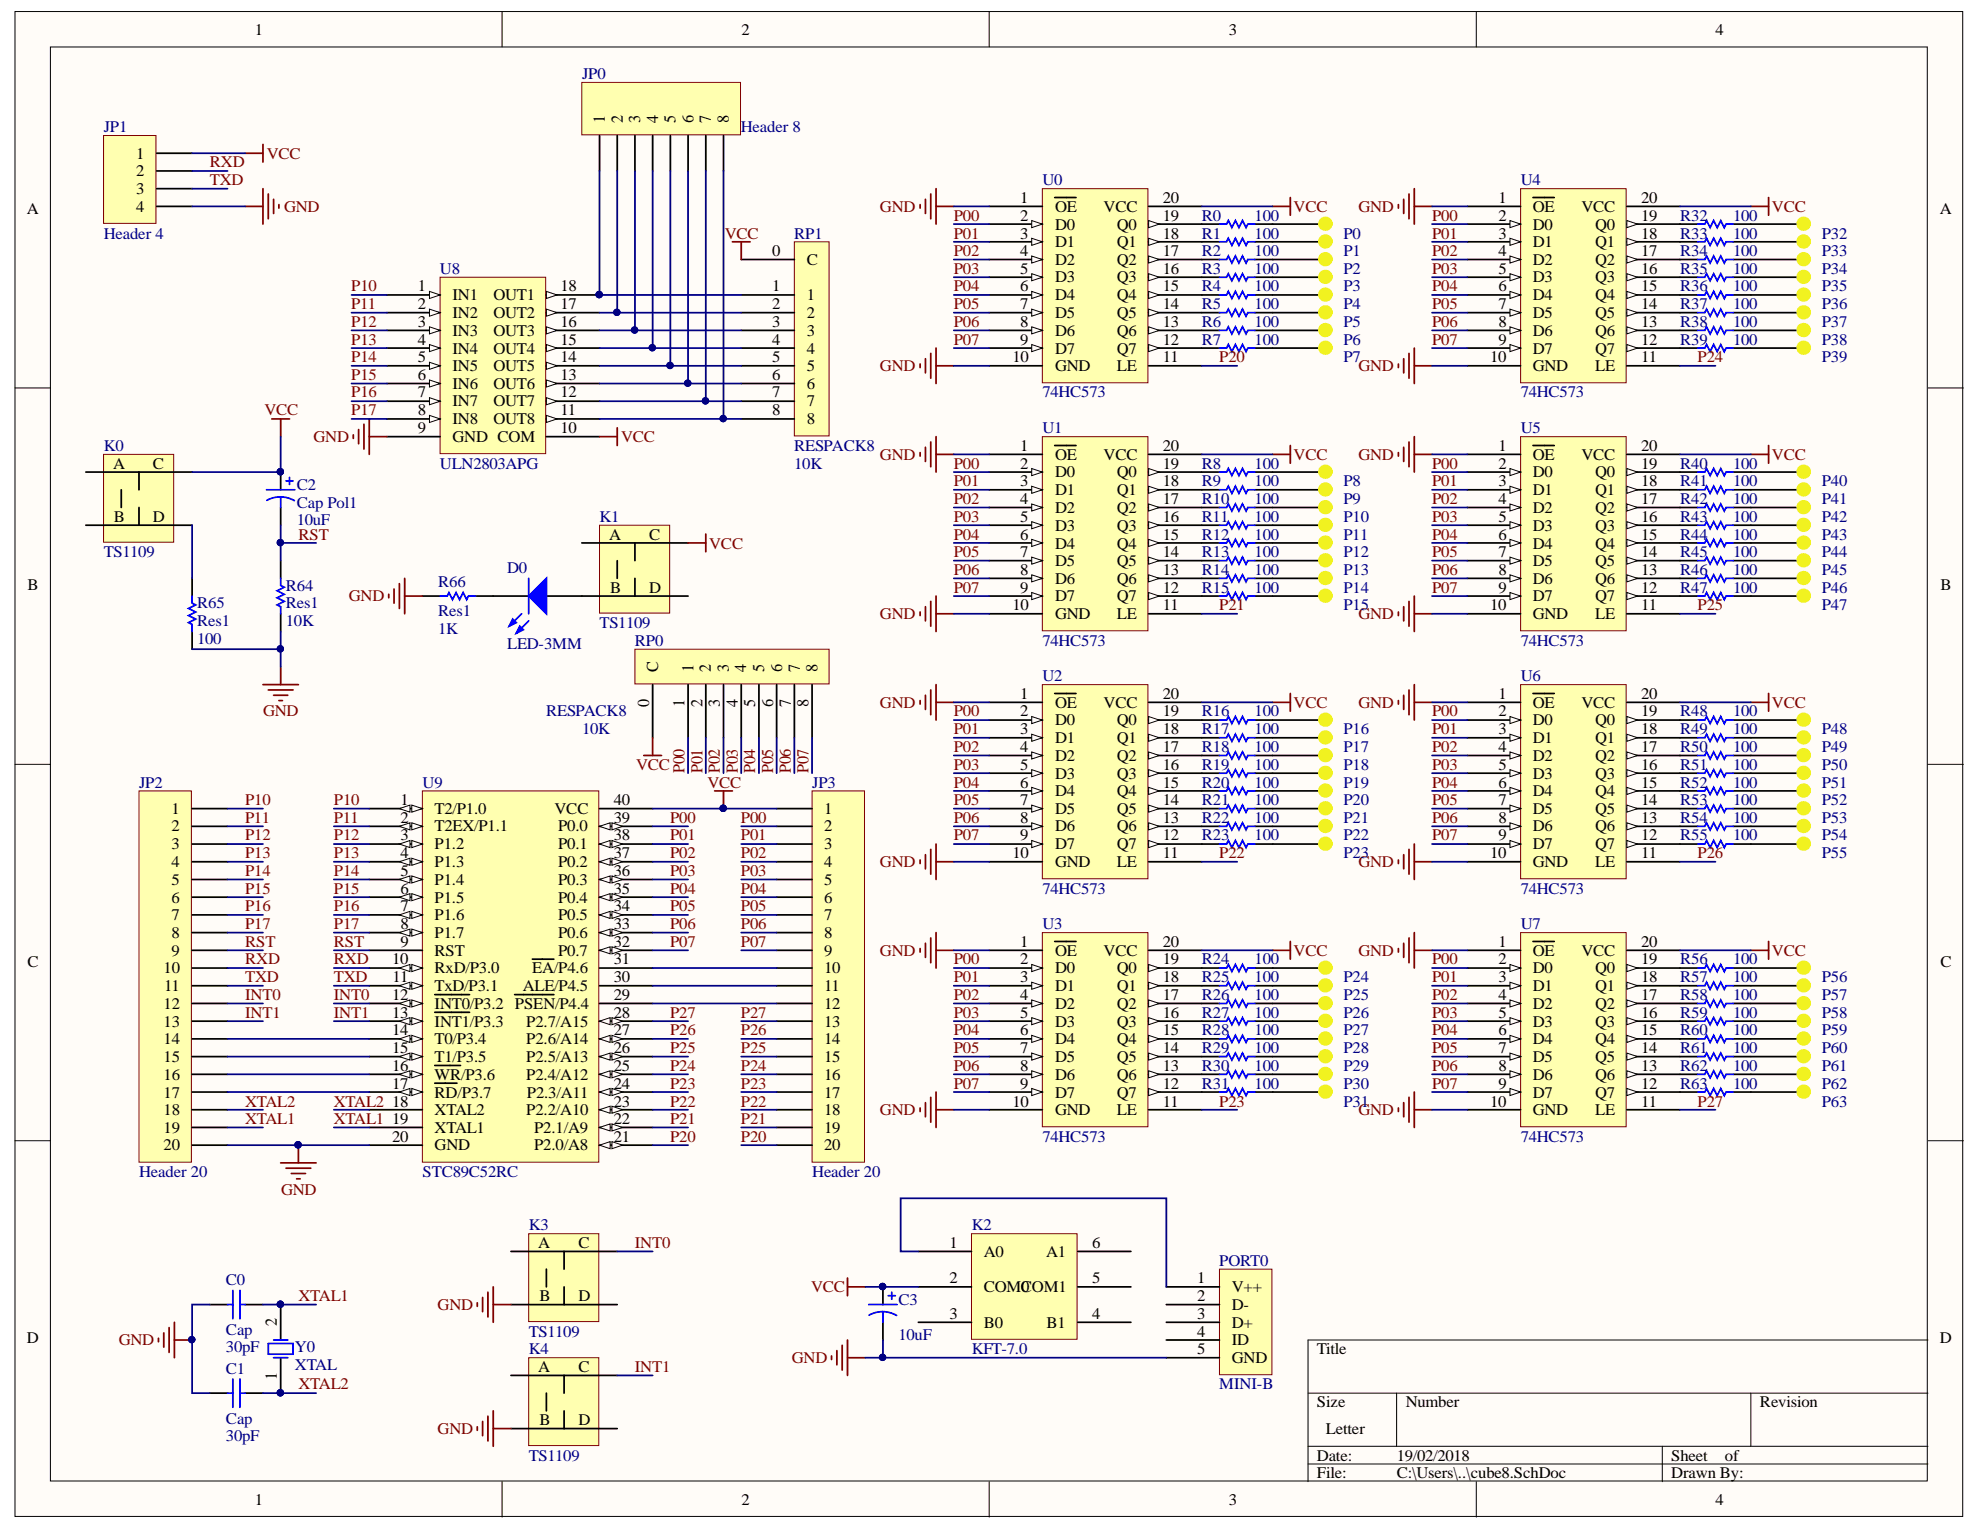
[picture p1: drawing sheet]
<svg xmlns="http://www.w3.org/2000/svg" width="279mm" height="216mm" viewBox="0 0 279 216" stroke-linecap="round" stroke-linejoin="round" font-family="sans-serif">
<defs><g id="words">
<g font-size="2.4">
<text x="85.4" y="17.4" transform="rotate(-90 85.4 17.4)">1</text>
<text x="87.9" y="17.4" transform="rotate(-90 87.9 17.4)">2</text>
<text x="90.3" y="17.4" transform="rotate(-90 90.3 17.4)">3</text>
<text x="92.9" y="17.4" transform="rotate(-90 92.9 17.4)">4</text>
<text x="95.3" y="17.4" transform="rotate(-90 95.3 17.4)">5</text>
<text x="97.9" y="17.4" transform="rotate(-90 97.9 17.4)">6</text>
<text x="100.3" y="17.4" transform="rotate(-90 100.3 17.4)">7</text>
<text x="102.9" y="17.4" transform="rotate(-90 102.9 17.4)">8</text>
<text x="92.9" y="94.8" transform="rotate(-90 92.9 94.8)">C</text>
<text x="97.9" y="94.8" transform="rotate(-90 97.9 94.8)">1</text>
<text x="100.3" y="94.8" transform="rotate(-90 100.3 94.8)">2</text>
<text x="102.9" y="94.8" transform="rotate(-90 102.9 94.8)">3</text>
<text x="105.3" y="94.8" transform="rotate(-90 105.3 94.8)">4</text>
<text x="107.9" y="94.8" transform="rotate(-90 107.9 94.8)">5</text>
<text x="110.4" y="94.8" transform="rotate(-90 110.4 94.8)">6</text>
<text x="112.8" y="94.8" transform="rotate(-90 112.8 94.8)">7</text>
<text x="115.4" y="94.8" transform="rotate(-90 115.4 94.8)">8</text>
<text x="91.6" y="99.7" transform="rotate(-90 91.6 99.7)">0</text>
<text x="96.6" y="99.7" transform="rotate(-90 96.6 99.7)">1</text>
<text x="99.1" y="99.7" transform="rotate(-90 99.1 99.7)">2</text>
<text x="101.6" y="99.7" transform="rotate(-90 101.6 99.7)">3</text>
<text x="104.1" y="99.7" transform="rotate(-90 104.1 99.7)">4</text>
<text x="106.6" y="99.7" transform="rotate(-90 106.6 99.7)">5</text>
<text x="109.1" y="99.7" transform="rotate(-90 109.1 99.7)">6</text>
<text x="111.6" y="99.7" transform="rotate(-90 111.6 99.7)">7</text>
<text x="114.1" y="99.7" transform="rotate(-90 114.1 99.7)">8</text>
<text x="39.1" y="187.1" transform="rotate(-90 39.1 187.1)">2</text>
<text x="39.1" y="194.7" transform="rotate(-90 39.1 194.7)">1</text>
</g>
<g font-size="2.4" fill="#800000">
<text x="96.6" y="109.1" transform="rotate(-90 96.6 109.1)">P00</text>
<text x="99.1" y="109.1" transform="rotate(-90 99.1 109.1)">P01</text>
<text x="101.6" y="109.1" transform="rotate(-90 101.6 109.1)">P02</text>
<text x="104.1" y="109.1" transform="rotate(-90 104.1 109.1)">P03</text>
<text x="106.6" y="109.1" transform="rotate(-90 106.6 109.1)">P04</text>
<text x="109.1" y="109.1" transform="rotate(-90 109.1 109.1)">P05</text>
<text x="111.6" y="109.1" transform="rotate(-90 111.6 109.1)">P06</text>
<text x="114.1" y="109.1" transform="rotate(-90 114.1 109.1)">P07</text>
</g>
<g font-size="2.3">
<text x="36" y="4.9">1</text>
<text x="104.6" y="4.9">2</text>
<text x="173.4" y="4.9">3</text>
<text x="242.1" y="4.9">4</text>
<text x="19.2" y="22.4">1</text>
<text x="19.2" y="24.9">2</text>
<text x="19.2" y="27.4">3</text>
<text x="19.2" y="29.9">4</text>
<text x="144" y="28.6">1</text>
<text x="148.9" y="29.9">OE</text>
<text x="155.7" y="29.9">VCC</text>
<text x="164.1" y="28.6">20</text>
<text x="211.5" y="28.6">1</text>
<text x="216.3" y="29.9">OE</text>
<text x="223.1" y="29.9">VCC</text>
<text x="231.6" y="28.6">20</text>
<text x="3.8" y="30.2">A</text>
<text x="144" y="31.1">2</text>
<text x="144" y="33.7">3</text>
<text x="148.9" y="32.4">D0</text>
<text x="148.9" y="34.9">D1</text>
<text x="157.6" y="34.9">Q1</text>
<text x="157.6" y="32.4">Q0</text>
<text x="164.1" y="33.7">18</text>
<text x="164.1" y="31.1">19</text>
<text x="211.5" y="31.1">2</text>
<text x="211.5" y="33.7">3</text>
<text x="216.3" y="32.4">D0</text>
<text x="216.3" y="34.9">D1</text>
<text x="225.1" y="34.9">Q1</text>
<text x="225.1" y="32.4">Q0</text>
<text x="231.6" y="33.7">18</text>
<text x="231.6" y="31.1">19</text>
<text x="273.7" y="30.2">A</text>
<text x="59" y="41.1">1</text>
<text x="79.1" y="41.1">18</text>
<text x="109" y="36.1">0</text>
<text x="109" y="41.1">1</text>
<text x="113.9" y="37.4">C</text>
<text x="144" y="36.1">4</text>
<text x="144" y="38.7">5</text>
<text x="144" y="41.1">6</text>
<text x="148.9" y="37.4">D2</text>
<text x="148.9" y="39.8">D3</text>
<text x="157.6" y="39.8">Q3</text>
<text x="157.6" y="37.4">Q2</text>
<text x="164.1" y="41.1">15</text>
<text x="164.1" y="38.7">16</text>
<text x="164.1" y="36.1">17</text>
<text x="211.5" y="36.1">4</text>
<text x="211.5" y="38.7">5</text>
<text x="211.5" y="41.1">6</text>
<text x="216.3" y="37.4">D2</text>
<text x="216.3" y="39.8">D3</text>
<text x="225.1" y="39.8">Q3</text>
<text x="225.1" y="37.4">Q2</text>
<text x="231.6" y="41.1">15</text>
<text x="231.6" y="38.7">16</text>
<text x="231.6" y="36.1">17</text>
<text x="59" y="43.7">2</text>
<text x="59" y="46.1">3</text>
<text x="63.9" y="42.4">IN1</text>
<text x="63.9" y="44.9">IN2</text>
<text x="63.9" y="47.4">IN3</text>
<text x="69.6" y="47.4">OUT3</text>
<text x="69.6" y="44.9">OUT2</text>
<text x="69.6" y="42.4">OUT1</text>
<text x="79.1" y="46.1">16</text>
<text x="79.1" y="43.7">17</text>
<text x="109" y="43.7">2</text>
<text x="109" y="46.1">3</text>
<text x="113.9" y="42.4">1</text>
<text x="113.9" y="44.9">2</text>
<text x="113.9" y="47.4">3</text>
<text x="144" y="43.7">7</text>
<text x="144" y="46.1">8</text>
<text x="148.9" y="42.4">D4</text>
<text x="148.9" y="44.9">D5</text>
<text x="148.9" y="47.4">D6</text>
<text x="157.6" y="47.4">Q6</text>
<text x="157.6" y="44.9">Q5</text>
<text x="157.6" y="42.4">Q4</text>
<text x="164.1" y="46.1">13</text>
<text x="164.1" y="43.7">14</text>
<text x="211.5" y="43.7">7</text>
<text x="211.5" y="46.1">8</text>
<text x="216.3" y="42.4">D4</text>
<text x="216.3" y="44.9">D5</text>
<text x="216.3" y="47.4">D6</text>
<text x="225.1" y="47.4">Q6</text>
<text x="225.1" y="44.9">Q5</text>
<text x="225.1" y="42.4">Q4</text>
<text x="231.6" y="46.1">13</text>
<text x="231.6" y="43.7">14</text>
<text x="59" y="48.6">4</text>
<text x="59" y="51.1">5</text>
<text x="59" y="53.6">6</text>
<text x="63.9" y="49.9">IN4</text>
<text x="63.9" y="52.4">IN5</text>
<text x="69.6" y="52.4">OUT5</text>
<text x="69.6" y="49.9">OUT4</text>
<text x="79.1" y="53.6">13</text>
<text x="79.1" y="51.1">14</text>
<text x="79.1" y="48.6">15</text>
<text x="109" y="48.6">4</text>
<text x="109" y="51.1">5</text>
<text x="109" y="53.6">6</text>
<text x="113.9" y="49.9">4</text>
<text x="113.9" y="52.4">5</text>
<text x="142.9" y="51.1">10</text>
<text x="144" y="48.6">9</text>
<text x="148.9" y="49.9">D7</text>
<text x="148.9" y="52.4">GND</text>
<text x="157.6" y="52.4">LE</text>
<text x="157.6" y="49.9">Q7</text>
<text x="164.1" y="51.1">11</text>
<text x="164.1" y="48.6">12</text>
<text x="210.3" y="51.1">10</text>
<text x="211.5" y="48.6">9</text>
<text x="216.3" y="49.9">D7</text>
<text x="216.3" y="52.4">GND</text>
<text x="225.1" y="52.4">LE</text>
<text x="225.1" y="49.9">Q7</text>
<text x="231.6" y="51.1">11</text>
<text x="231.6" y="48.6">12</text>
<text x="59" y="56.1">7</text>
<text x="59" y="58.6">8</text>
<text x="63.9" y="54.9">IN6</text>
<text x="63.9" y="57.4">IN7</text>
<text x="63.9" y="59.9">IN8</text>
<text x="69.6" y="59.9">OUT8</text>
<text x="69.6" y="57.4">OUT7</text>
<text x="69.6" y="54.9">OUT6</text>
<text x="79.1" y="58.6">11</text>
<text x="79.1" y="56.1">12</text>
<text x="109" y="56.1">7</text>
<text x="109" y="58.6">8</text>
<text x="113.9" y="54.9">6</text>
<text x="113.9" y="57.4">7</text>
<text x="113.9" y="59.9">8</text>
<text x="59" y="61.2">9</text>
<text x="63.9" y="62.3">GND COM</text>
<text x="79.1" y="61.2">10</text>
<text x="144" y="63.6">1</text>
<text x="148.9" y="64.9">OE</text>
<text x="155.7" y="64.9">VCC</text>
<text x="164.1" y="63.6">20</text>
<text x="211.5" y="63.6">1</text>
<text x="216.3" y="64.9">OE</text>
<text x="223.1" y="64.9">VCC</text>
<text x="231.6" y="63.6">20</text>
<text x="16" y="66.2">A</text>
<text x="21.6" y="66.2">C</text>
<text x="144" y="66.2">2</text>
<text x="144" y="68.6">3</text>
<text x="144" y="71.1">4</text>
<text x="148.9" y="67.3">D0</text>
<text x="148.9" y="69.9">D1</text>
<text x="157.6" y="69.9">Q1</text>
<text x="157.6" y="67.3">Q0</text>
<text x="164.1" y="71.1">17</text>
<text x="164.1" y="68.6">18</text>
<text x="164.1" y="66.2">19</text>
<text x="211.5" y="66.2">2</text>
<text x="211.5" y="68.6">3</text>
<text x="211.5" y="71.1">4</text>
<text x="216.3" y="67.3">D0</text>
<text x="216.3" y="69.9">D1</text>
<text x="225.1" y="69.9">Q1</text>
<text x="225.1" y="67.3">Q0</text>
<text x="231.6" y="71.1">17</text>
<text x="231.6" y="68.6">18</text>
<text x="231.6" y="66.2">19</text>
<text x="16.1" y="73.6">B</text>
<text x="21.6" y="73.6">D</text>
<text x="85.9" y="76.1">A</text>
<text x="91.6" y="76.1">C</text>
<text x="144" y="73.6">5</text>
<text x="144" y="76.1">6</text>
<text x="148.9" y="72.4">D2</text>
<text x="148.9" y="74.9">D3</text>
<text x="148.9" y="77.4">D4</text>
<text x="157.6" y="77.4">Q4</text>
<text x="157.6" y="74.9">Q3</text>
<text x="157.6" y="72.4">Q2</text>
<text x="164.1" y="76.1">15</text>
<text x="164.1" y="73.6">16</text>
<text x="211.5" y="73.6">5</text>
<text x="211.5" y="76.1">6</text>
<text x="216.3" y="72.4">D2</text>
<text x="216.3" y="74.9">D3</text>
<text x="216.3" y="77.4">D4</text>
<text x="225.1" y="77.4">Q4</text>
<text x="225.1" y="74.9">Q3</text>
<text x="225.1" y="72.4">Q2</text>
<text x="231.6" y="76.1">15</text>
<text x="231.6" y="73.6">16</text>
<text x="3.9" y="83.3">B</text>
<text x="86.1" y="83.7">B</text>
<text x="91.6" y="83.7">D</text>
<text x="144" y="78.6">7</text>
<text x="144" y="81.1">8</text>
<text x="144" y="83.7">9</text>
<text x="148.9" y="79.9">D5</text>
<text x="148.9" y="82.4">D6</text>
<text x="157.6" y="82.4">Q6</text>
<text x="157.6" y="79.9">Q5</text>
<text x="164.1" y="83.7">12</text>
<text x="164.1" y="81.1">13</text>
<text x="164.1" y="78.6">14</text>
<text x="211.5" y="78.6">7</text>
<text x="211.5" y="81.1">8</text>
<text x="211.5" y="83.7">9</text>
<text x="216.3" y="79.9">D5</text>
<text x="216.3" y="82.4">D6</text>
<text x="225.1" y="82.4">Q6</text>
<text x="225.1" y="79.9">Q5</text>
<text x="231.6" y="83.7">12</text>
<text x="231.6" y="81.1">13</text>
<text x="231.6" y="78.6">14</text>
<text x="273.8" y="83.3">B</text>
<text x="142.9" y="86.1">10</text>
<text x="148.9" y="84.8">D7</text>
<text x="148.9" y="87.4">GND</text>
<text x="157.6" y="87.4">LE</text>
<text x="157.6" y="84.8">Q7</text>
<text x="164.1" y="86.1">11</text>
<text x="210.3" y="86.1">10</text>
<text x="216.3" y="84.8">D7</text>
<text x="216.3" y="87.4">GND</text>
<text x="225.1" y="87.4">LE</text>
<text x="225.1" y="84.8">Q7</text>
<text x="231.6" y="86.1">11</text>
<text x="144" y="98.6">1</text>
<text x="144" y="101.1">2</text>
<text x="148.9" y="99.9">OE</text>
<text x="155.7" y="99.9">VCC</text>
<text x="164.1" y="101.1">19</text>
<text x="164.1" y="98.6">20</text>
<text x="211.5" y="98.6">1</text>
<text x="211.5" y="101.1">2</text>
<text x="216.3" y="99.9">OE</text>
<text x="223.1" y="99.9">VCC</text>
<text x="231.6" y="101.1">19</text>
<text x="231.6" y="98.6">20</text>
<text x="144" y="103.6">3</text>
<text x="144" y="106.2">4</text>
<text x="148.9" y="102.4">D0</text>
<text x="148.9" y="104.9">D1</text>
<text x="148.9" y="107.3">D2</text>
<text x="157.6" y="107.3">Q2</text>
<text x="157.6" y="104.9">Q1</text>
<text x="157.6" y="102.4">Q0</text>
<text x="164.1" y="106.2">17</text>
<text x="164.1" y="103.6">18</text>
<text x="211.5" y="103.6">3</text>
<text x="211.5" y="106.2">4</text>
<text x="216.3" y="102.4">D0</text>
<text x="216.3" y="104.9">D1</text>
<text x="216.3" y="107.3">D2</text>
<text x="225.1" y="107.3">Q2</text>
<text x="225.1" y="104.9">Q1</text>
<text x="225.1" y="102.4">Q0</text>
<text x="231.6" y="106.2">17</text>
<text x="231.6" y="103.6">18</text>
<text x="56.5" y="113.6">1</text>
<text x="86.6" y="113.6">40</text>
<text x="144" y="108.6">5</text>
<text x="144" y="111.2">6</text>
<text x="144" y="113.6">7</text>
<text x="148.9" y="109.9">D3</text>
<text x="148.9" y="112.3">D4</text>
<text x="157.6" y="112.3">Q4</text>
<text x="157.6" y="109.9">Q3</text>
<text x="164.1" y="113.6">14</text>
<text x="164.1" y="111.2">15</text>
<text x="164.1" y="108.6">16</text>
<text x="211.5" y="108.6">5</text>
<text x="211.5" y="111.2">6</text>
<text x="211.5" y="113.6">7</text>
<text x="216.3" y="109.9">D3</text>
<text x="216.3" y="112.3">D4</text>
<text x="225.1" y="112.3">Q4</text>
<text x="225.1" y="109.9">Q3</text>
<text x="231.6" y="113.6">14</text>
<text x="231.6" y="111.2">15</text>
<text x="231.6" y="108.6">16</text>
<text x="24.2" y="114.9">1</text>
<text x="24.2" y="117.3">2</text>
<text x="24.2" y="119.9">3</text>
<text x="56.5" y="116.1">2</text>
<text x="56.5" y="118.6">3</text>
<text x="61.3" y="114.9">T2/P1.0</text>
<text x="61.3" y="117.3">T2EX/P1.1</text>
<text x="61.3" y="119.9">P1.2</text>
<text x="78.2" y="114.9">VCC</text>
<text x="78.8" y="119.9">P0.1</text>
<text x="78.8" y="117.3">P0.0</text>
<text x="86.6" y="118.6">38</text>
<text x="86.6" y="116.1">39</text>
<text x="116.3" y="114.9">1</text>
<text x="116.3" y="117.3">2</text>
<text x="116.3" y="119.9">3</text>
<text x="144" y="116.1">8</text>
<text x="144" y="118.6">9</text>
<text x="148.9" y="114.9">D5</text>
<text x="148.9" y="117.3">D6</text>
<text x="148.9" y="119.9">D7</text>
<text x="157.6" y="119.9">Q7</text>
<text x="157.6" y="117.3">Q6</text>
<text x="157.6" y="114.9">Q5</text>
<text x="164.1" y="118.6">12</text>
<text x="164.1" y="116.1">13</text>
<text x="211.5" y="116.1">8</text>
<text x="211.5" y="118.6">9</text>
<text x="216.3" y="114.9">D5</text>
<text x="216.3" y="117.3">D6</text>
<text x="216.3" y="119.9">D7</text>
<text x="225.1" y="119.9">Q7</text>
<text x="225.1" y="117.3">Q6</text>
<text x="225.1" y="114.9">Q5</text>
<text x="231.6" y="118.6">12</text>
<text x="231.6" y="116.1">13</text>
<text x="24.2" y="122.4">4</text>
<text x="24.2" y="124.9">5</text>
<text x="56.5" y="121.1">4</text>
<text x="56.5" y="123.6">5</text>
<text x="61.3" y="122.4">P1.3</text>
<text x="61.3" y="124.9">P1.4</text>
<text x="78.8" y="124.9">P0.3</text>
<text x="78.8" y="122.4">P0.2</text>
<text x="86.6" y="123.6">36</text>
<text x="86.6" y="121.1">37</text>
<text x="116.3" y="122.4">4</text>
<text x="116.3" y="124.9">5</text>
<text x="142.9" y="121.1">10</text>
<text x="148.9" y="122.4">GND</text>
<text x="157.6" y="122.4">LE</text>
<text x="164.1" y="121.1">11</text>
<text x="210.3" y="121.1">10</text>
<text x="216.3" y="122.4">GND</text>
<text x="225.1" y="122.4">LE</text>
<text x="231.6" y="121.1">11</text>
<text x="24.2" y="127.4">6</text>
<text x="24.2" y="129.8">7</text>
<text x="56.5" y="126.1">6</text>
<text x="56.5" y="128.6">7</text>
<text x="56.5" y="131.1">8</text>
<text x="61.3" y="127.4">P1.5</text>
<text x="61.3" y="129.8">P1.6</text>
<text x="78.8" y="129.8">P0.5</text>
<text x="78.8" y="127.4">P0.4</text>
<text x="86.6" y="131.1">33</text>
<text x="86.6" y="128.6">34</text>
<text x="86.6" y="126.1">35</text>
<text x="116.3" y="127.4">6</text>
<text x="116.3" y="129.8">7</text>
<text x="3.9" y="136.4">C</text>
<text x="23.1" y="137.4">10</text>
<text x="24.2" y="132.4">8</text>
<text x="24.2" y="134.8">9</text>
<text x="55.3" y="136.1">10</text>
<text x="56.5" y="133.6">9</text>
<text x="61.3" y="132.4">P1.7</text>
<text x="61.3" y="134.8">RST</text>
<text x="61.3" y="137.4">RxD/P3.0</text>
<text x="75.1" y="137.4">EA/P4.6</text>
<text x="78.8" y="134.8">P0.7</text>
<text x="78.8" y="132.4">P0.6</text>
<text x="86.6" y="136.1">31</text>
<text x="86.6" y="133.6">32</text>
<text x="116.3" y="132.4">8</text>
<text x="116.3" y="134.8">9</text>
<text x="116.3" y="137.4">10</text>
<text x="144" y="133.6">1</text>
<text x="144" y="136.1">2</text>
<text x="148.9" y="134.8">OE</text>
<text x="148.9" y="137.4">D0</text>
<text x="155.7" y="134.8">VCC</text>
<text x="157.6" y="137.4">Q0</text>
<text x="164.1" y="136.1">19</text>
<text x="164.1" y="133.6">20</text>
<text x="211.5" y="133.6">1</text>
<text x="211.5" y="136.1">2</text>
<text x="216.3" y="134.8">OE</text>
<text x="216.3" y="137.4">D0</text>
<text x="223.1" y="134.8">VCC</text>
<text x="225.1" y="137.4">Q0</text>
<text x="231.6" y="136.1">19</text>
<text x="231.6" y="133.6">20</text>
<text x="273.8" y="136.4">C</text>
<text x="23.1" y="142.4">12</text>
<text x="23.2" y="139.8">11</text>
<text x="55.3" y="141.1">12</text>
<text x="55.3" y="143.6">13</text>
<text x="55.4" y="138.6">11</text>
<text x="61.3" y="139.8">TxD/P3.1</text>
<text x="61.3" y="142.4">INT0/P3.2 PSEN/P4.4</text>
<text x="73.8" y="139.8">ALE/P4.5</text>
<text x="86.6" y="143.6">28</text>
<text x="86.6" y="141.1">29</text>
<text x="86.6" y="138.6">30</text>
<text x="116.3" y="139.8">11</text>
<text x="116.3" y="142.4">12</text>
<text x="144" y="138.6">3</text>
<text x="144" y="141.1">4</text>
<text x="144" y="143.6">5</text>
<text x="148.9" y="139.8">D1</text>
<text x="148.9" y="142.4">D2</text>
<text x="157.6" y="142.4">Q2</text>
<text x="157.6" y="139.8">Q1</text>
<text x="164.1" y="143.6">16</text>
<text x="164.1" y="141.1">17</text>
<text x="164.1" y="138.6">18</text>
<text x="211.5" y="138.6">3</text>
<text x="211.5" y="141.1">4</text>
<text x="211.5" y="143.6">5</text>
<text x="216.3" y="139.8">D1</text>
<text x="216.3" y="142.4">D2</text>
<text x="225.1" y="142.4">Q2</text>
<text x="225.1" y="139.8">Q1</text>
<text x="231.6" y="143.6">16</text>
<text x="231.6" y="141.1">17</text>
<text x="231.6" y="138.6">18</text>
<text x="23.1" y="144.9">13</text>
<text x="23.1" y="147.4">14</text>
<text x="23.1" y="149.9">15</text>
<text x="55.3" y="146.1">14</text>
<text x="55.3" y="148.6">15</text>
<text x="61.3" y="144.9">INT1/P3.3</text>
<text x="61.3" y="147.4">T0/P3.4</text>
<text x="61.3" y="149.9">T1/P3.5</text>
<text x="74.3" y="149.9">P2.5/A13</text>
<text x="74.3" y="147.4">P2.6/A14</text>
<text x="74.3" y="144.9">P2.7/A15</text>
<text x="86.6" y="148.6">26</text>
<text x="86.6" y="146.1">27</text>
<text x="116.3" y="144.9">13</text>
<text x="116.3" y="147.4">14</text>
<text x="116.3" y="149.9">15</text>
<text x="144" y="146.1">6</text>
<text x="144" y="148.6">7</text>
<text x="148.9" y="144.9">D3</text>
<text x="148.9" y="147.4">D4</text>
<text x="148.9" y="149.9">D5</text>
<text x="157.6" y="149.9">Q5</text>
<text x="157.6" y="147.4">Q4</text>
<text x="157.6" y="144.9">Q3</text>
<text x="164.1" y="148.6">14</text>
<text x="164.1" y="146.1">15</text>
<text x="211.5" y="146.1">6</text>
<text x="211.5" y="148.6">7</text>
<text x="216.3" y="144.9">D3</text>
<text x="216.3" y="147.4">D4</text>
<text x="216.3" y="149.9">D5</text>
<text x="225.1" y="149.9">Q5</text>
<text x="225.1" y="147.4">Q4</text>
<text x="225.1" y="144.9">Q3</text>
<text x="231.6" y="148.6">14</text>
<text x="231.6" y="146.1">15</text>
<text x="23.1" y="152.3">16</text>
<text x="23.1" y="154.9">17</text>
<text x="55.3" y="151.1">16</text>
<text x="55.3" y="153.6">17</text>
<text x="61.3" y="152.3">WR/P3.6</text>
<text x="61.3" y="154.9">RD/P3.7</text>
<text x="74.3" y="152.3">P2.4/A12</text>
<text x="74.4" y="154.9">P2.3/A11</text>
<text x="86.6" y="153.6">24</text>
<text x="86.6" y="151.1">25</text>
<text x="116.3" y="152.3">16</text>
<text x="116.3" y="154.9">17</text>
<text x="144" y="151.1">8</text>
<text x="144" y="153.6">9</text>
<text x="148.9" y="152.3">D6</text>
<text x="148.9" y="154.9">D7</text>
<text x="157.6" y="154.9">Q7</text>
<text x="157.6" y="152.3">Q6</text>
<text x="164.1" y="153.6">12</text>
<text x="164.1" y="151.1">13</text>
<text x="211.5" y="151.1">8</text>
<text x="211.5" y="153.6">9</text>
<text x="216.3" y="152.3">D6</text>
<text x="216.3" y="154.9">D7</text>
<text x="225.1" y="154.9">Q7</text>
<text x="225.1" y="152.3">Q6</text>
<text x="231.6" y="153.6">12</text>
<text x="231.6" y="151.1">13</text>
<text x="23.1" y="157.3">18</text>
<text x="23.1" y="159.9">19</text>
<text x="55.3" y="156.1">18</text>
<text x="55.3" y="158.6">19</text>
<text x="55.3" y="161.1">20</text>
<text x="61.3" y="157.3">XTAL2</text>
<text x="61.3" y="159.9">XTAL1</text>
<text x="74.3" y="157.3">P2.2/A10</text>
<text x="75.4" y="159.9">P2.1/A9</text>
<text x="86.6" y="161.1">21</text>
<text x="86.6" y="158.6">22</text>
<text x="86.6" y="156.1">23</text>
<text x="116.3" y="157.3">18</text>
<text x="116.3" y="159.9">19</text>
<text x="142.9" y="156.1">10</text>
<text x="148.9" y="157.3">GND</text>
<text x="157.6" y="157.3">LE</text>
<text x="164.1" y="156.1">11</text>
<text x="210.3" y="156.1">10</text>
<text x="216.3" y="157.3">GND</text>
<text x="225.1" y="157.3">LE</text>
<text x="231.6" y="156.1">11</text>
<text x="23.1" y="162.3">20</text>
<text x="61.3" y="162.3">GND</text>
<text x="75.4" y="162.3">P2.0/A8</text>
<text x="116.3" y="162.3">20</text>
<text x="76" y="176.1">A</text>
<text x="81.6" y="176.1">C</text>
<text x="134" y="176.1">1</text>
<text x="138.8" y="177.4">A0</text>
<text x="147.6" y="177.4">A1</text>
<text x="154.1" y="176.1">6</text>
<text x="76.1" y="183.6">B</text>
<text x="81.6" y="183.6">D</text>
<text x="134" y="181.1">2</text>
<text x="138.8" y="182.4">COM0</text>
<text x="144.1" y="182.4">COM1</text>
<text x="154.1" y="181.1">5</text>
<text x="168.9" y="181.1">1</text>
<text x="168.9" y="183.6">2</text>
<text x="173.8" y="182.4">V++</text>
<text x="173.8" y="184.8">D-</text>
<text x="3.8" y="189.6">D</text>
<text x="134" y="186.1">3</text>
<text x="138.8" y="187.4">B0</text>
<text x="147.7" y="187.4">B1</text>
<text x="154.1" y="186.1">4</text>
<text x="168.9" y="186.1">3</text>
<text x="168.9" y="188.6">4</text>
<text x="168.9" y="191.1">5</text>
<text x="173.8" y="187.4">D+</text>
<text x="173.8" y="189.8">ID</text>
<text x="185.8" y="191.1">Title</text>
<text x="273.7" y="189.6">D</text>
<text x="76" y="193.6">A</text>
<text x="81.6" y="193.6">C</text>
<text x="173.8" y="192.3">GND</text>
<text x="76.1" y="201.1">B</text>
<text x="81.6" y="201.1">D</text>
<text x="185.8" y="198.6">Size</text>
<text x="187.1" y="202.3">Letter</text>
<text x="198.4" y="198.6">Number</text>
<text x="248.4" y="198.6">Revision</text>
<text x="185.8" y="206.1">Date:</text>
<text x="185.8" y="208.6">File:</text>
<text x="197.1" y="206.1">19/02/2018</text>
<text x="197.1" y="208.6">C:\Users\..\cube8.SchDoc</text>
<text x="235.8" y="206.1">Sheet</text>
<text x="235.8" y="208.6">Drawn By:</text>
<text x="243.4" y="206.1">of</text>
<text x="36" y="212.3">1</text>
<text x="104.6" y="212.3">2</text>
<text x="173.4" y="212.3">3</text>
<text x="242.1" y="212.3">4</text>
</g>
<g font-size="2.3" fill="#000080">
<text x="82.1" y="11.2">JP0</text>
<text x="14.6" y="18.6">JP1</text>
<text x="104.6" y="18.6">Header 8</text>
<text x="147.1" y="26.1">U0</text>
<text x="214.6" y="26.1">U4</text>
<text x="14.6" y="33.7">Header 4</text>
<text x="112.1" y="33.7">RP1</text>
<text x="169.6" y="31.1">R0</text>
<text x="169.6" y="33.7">R1</text>
<text x="177" y="31.1">100</text>
<text x="177" y="33.7">100</text>
<text x="189.6" y="33.7">P0</text>
<text x="237.1" y="31.1">R32</text>
<text x="237.1" y="33.7">R33</text>
<text x="244.5" y="31.1">100</text>
<text x="244.5" y="33.7">100</text>
<text x="257.1" y="33.7">P32</text>
<text x="62.1" y="38.7">U8</text>
<text x="169.6" y="36.1">R2</text>
<text x="169.6" y="38.7">R3</text>
<text x="169.6" y="41.1">R4</text>
<text x="177" y="36.1">100</text>
<text x="177" y="38.7">100</text>
<text x="177" y="41.1">100</text>
<text x="189.6" y="36.1">P1</text>
<text x="189.6" y="38.7">P2</text>
<text x="189.6" y="41.1">P3</text>
<text x="237.1" y="36.1">R34</text>
<text x="237.1" y="38.7">R35</text>
<text x="237.1" y="41.1">R36</text>
<text x="244.5" y="36.1">100</text>
<text x="244.5" y="38.7">100</text>
<text x="244.5" y="41.1">100</text>
<text x="257.1" y="36.1">P33</text>
<text x="257.1" y="38.7">P34</text>
<text x="257.1" y="41.1">P35</text>
<text x="169.6" y="43.7">R5</text>
<text x="169.6" y="46.1">R6</text>
<text x="177" y="43.7">100</text>
<text x="177" y="46.1">100</text>
<text x="189.6" y="43.7">P4</text>
<text x="189.6" y="46.1">P5</text>
<text x="237.1" y="43.7">R37</text>
<text x="237.1" y="46.1">R38</text>
<text x="244.5" y="43.7">100</text>
<text x="244.5" y="46.1">100</text>
<text x="257.1" y="43.7">P36</text>
<text x="257.1" y="46.1">P37</text>
<text x="169.6" y="48.6">R7</text>
<text x="177" y="48.6">100</text>
<text x="189.6" y="48.6">P6</text>
<text x="189.6" y="51.1">P7</text>
<text x="237.1" y="48.6">R39</text>
<text x="244.5" y="48.6">100</text>
<text x="257.1" y="48.6">P38</text>
<text x="257.1" y="51.1">P39</text>
<text x="147.1" y="56.1">74HC573</text>
<text x="214.6" y="56.1">74HC573</text>
<text x="14.6" y="63.6">K0</text>
<text x="112.1" y="63.6">RESPACK8</text>
<text x="147.1" y="61.2">U1</text>
<text x="214.6" y="61.2">U5</text>
<text x="41.9" y="69.1">C2</text>
<text x="41.9" y="71.7">Cap Pol1</text>
<text x="62.1" y="66.2">ULN2803APG</text>
<text x="112.1" y="66.2">10K</text>
<text x="169.6" y="66.2">R8</text>
<text x="169.6" y="68.6">R9</text>
<text x="169.6" y="71.1">R10</text>
<text x="177" y="66.2">100</text>
<text x="177" y="68.6">100</text>
<text x="177" y="71.1">100</text>
<text x="189.6" y="68.6">P8</text>
<text x="189.6" y="71.1">P9</text>
<text x="237.1" y="66.2">R40</text>
<text x="237.1" y="68.6">R41</text>
<text x="237.1" y="71.1">R42</text>
<text x="244.5" y="66.2">100</text>
<text x="244.5" y="68.6">100</text>
<text x="244.5" y="71.1">100</text>
<text x="257.1" y="68.6">P40</text>
<text x="257.1" y="71.1">P41</text>
<text x="41.9" y="74.1">10uF</text>
<text x="84.6" y="73.6">K1</text>
<text x="169.6" y="73.6">R11</text>
<text x="169.6" y="76.1">R12</text>
<text x="177" y="73.6">100</text>
<text x="177" y="76.1">100</text>
<text x="189.6" y="73.6">P10</text>
<text x="189.6" y="76.1">P11</text>
<text x="237.1" y="73.6">R43</text>
<text x="237.1" y="76.1">R44</text>
<text x="244.5" y="73.6">100</text>
<text x="244.5" y="76.1">100</text>
<text x="257.1" y="73.6">P42</text>
<text x="257.1" y="76.1">P43</text>
<text x="14.6" y="78.6">TS1109</text>
<text x="40.3" y="83.4">R64</text>
<text x="61.8" y="82.9">R66</text>
<text x="71.6" y="80.9">D0</text>
<text x="169.6" y="78.6">R13</text>
<text x="169.6" y="81.1">R14</text>
<text x="169.6" y="83.7">R15</text>
<text x="177" y="78.6">100</text>
<text x="177" y="81.1">100</text>
<text x="177" y="83.7">100</text>
<text x="189.6" y="78.6">P12</text>
<text x="189.6" y="81.1">P13</text>
<text x="189.6" y="83.7">P14</text>
<text x="237.1" y="78.6">R45</text>
<text x="237.1" y="81.1">R46</text>
<text x="237.1" y="83.7">R47</text>
<text x="244.5" y="78.6">100</text>
<text x="244.5" y="81.1">100</text>
<text x="244.5" y="83.7">100</text>
<text x="257.1" y="78.6">P44</text>
<text x="257.1" y="81.1">P45</text>
<text x="257.1" y="83.7">P46</text>
<text x="27.8" y="85.9">R65</text>
<text x="27.8" y="88.4">Res1</text>
<text x="40.3" y="88.4">10K</text>
<text x="40.3" y="85.9">Res1</text>
<text x="61.8" y="89.4">1K</text>
<text x="61.8" y="86.9">Res1</text>
<text x="84.6" y="88.7">TS1109</text>
<text x="189.6" y="86.1">P15</text>
<text x="257.1" y="86.1">P47</text>
<text x="27.8" y="90.9">100</text>
<text x="71.6" y="91.6">LED-3MM</text>
<text x="89.6" y="91.1">RP0</text>
<text x="147.1" y="91.1">74HC573</text>
<text x="214.6" y="91.1">74HC573</text>
<text x="77.1" y="101.1">RESPACK8</text>
<text x="147.1" y="96.1">U2</text>
<text x="169.6" y="101.1">R16</text>
<text x="177" y="101.1">100</text>
<text x="214.6" y="96.1">U6</text>
<text x="237.1" y="101.1">R48</text>
<text x="244.5" y="101.1">100</text>
<text x="82.1" y="103.6">10K</text>
<text x="169.6" y="103.6">R17</text>
<text x="169.6" y="106.2">R18</text>
<text x="177" y="103.6">100</text>
<text x="177" y="106.2">100</text>
<text x="189.6" y="103.6">P16</text>
<text x="189.6" y="106.2">P17</text>
<text x="237.1" y="103.6">R49</text>
<text x="237.1" y="106.2">R50</text>
<text x="244.5" y="103.6">100</text>
<text x="244.5" y="106.2">100</text>
<text x="257.1" y="103.6">P48</text>
<text x="257.1" y="106.2">P49</text>
<text x="19.6" y="111.2">JP2</text>
<text x="59.6" y="111.2">U9</text>
<text x="114.6" y="111.2">JP3</text>
<text x="169.6" y="108.6">R19</text>
<text x="169.6" y="111.2">R20</text>
<text x="169.6" y="113.6">R21</text>
<text x="177" y="108.6">100</text>
<text x="177" y="111.2">100</text>
<text x="177" y="113.6">100</text>
<text x="189.6" y="108.6">P18</text>
<text x="189.6" y="111.2">P19</text>
<text x="189.6" y="113.6">P20</text>
<text x="237.1" y="108.6">R51</text>
<text x="237.1" y="111.2">R52</text>
<text x="237.1" y="113.6">R53</text>
<text x="244.5" y="108.6">100</text>
<text x="244.5" y="111.2">100</text>
<text x="244.5" y="113.6">100</text>
<text x="257.1" y="108.6">P50</text>
<text x="257.1" y="111.2">P51</text>
<text x="257.1" y="113.6">P52</text>
<text x="169.6" y="116.1">R22</text>
<text x="169.6" y="118.6">R23</text>
<text x="177" y="116.1">100</text>
<text x="177" y="118.6">100</text>
<text x="189.6" y="116.1">P21</text>
<text x="189.6" y="118.6">P22</text>
<text x="237.1" y="116.1">R54</text>
<text x="237.1" y="118.6">R55</text>
<text x="244.5" y="116.1">100</text>
<text x="244.5" y="118.6">100</text>
<text x="257.1" y="116.1">P53</text>
<text x="257.1" y="118.6">P54</text>
<text x="189.6" y="121.1">P23</text>
<text x="257.1" y="121.1">P55</text>
<text x="147.1" y="126.1">74HC573</text>
<text x="147.1" y="131.1">U3</text>
<text x="214.6" y="126.1">74HC573</text>
<text x="214.6" y="131.1">U7</text>
<text x="169.6" y="136.1">R24</text>
<text x="177" y="136.1">100</text>
<text x="237.1" y="136.1">R56</text>
<text x="244.5" y="136.1">100</text>
<text x="169.6" y="138.6">R25</text>
<text x="169.6" y="141.1">R26</text>
<text x="169.6" y="143.6">R27</text>
<text x="177" y="138.6">100</text>
<text x="177" y="141.1">100</text>
<text x="177" y="143.6">100</text>
<text x="189.6" y="138.6">P24</text>
<text x="189.6" y="141.1">P25</text>
<text x="189.6" y="143.6">P26</text>
<text x="237.1" y="138.6">R57</text>
<text x="237.1" y="141.1">R58</text>
<text x="237.1" y="143.6">R59</text>
<text x="244.5" y="138.6">100</text>
<text x="244.5" y="141.1">100</text>
<text x="244.5" y="143.6">100</text>
<text x="257.1" y="138.6">P56</text>
<text x="257.1" y="141.1">P57</text>
<text x="257.1" y="143.6">P58</text>
<text x="169.6" y="146.1">R28</text>
<text x="169.6" y="148.6">R29</text>
<text x="177" y="146.1">100</text>
<text x="177" y="148.6">100</text>
<text x="189.6" y="146.1">P27</text>
<text x="189.6" y="148.6">P28</text>
<text x="237.1" y="146.1">R60</text>
<text x="237.1" y="148.6">R61</text>
<text x="244.5" y="146.1">100</text>
<text x="244.5" y="148.6">100</text>
<text x="257.1" y="146.1">P59</text>
<text x="257.1" y="148.6">P60</text>
<text x="169.6" y="151.1">R30</text>
<text x="169.6" y="153.6">R31</text>
<text x="177" y="151.1">100</text>
<text x="177" y="153.6">100</text>
<text x="189.6" y="151.1">P29</text>
<text x="189.6" y="153.6">P30</text>
<text x="237.1" y="151.1">R62</text>
<text x="237.1" y="153.6">R63</text>
<text x="244.5" y="151.1">100</text>
<text x="244.5" y="153.6">100</text>
<text x="257.1" y="151.1">P61</text>
<text x="257.1" y="153.6">P62</text>
<text x="147.1" y="161.1">74HC573</text>
<text x="189.6" y="156.1">P31</text>
<text x="214.6" y="161.1">74HC573</text>
<text x="257.1" y="156.1">P63</text>
<text x="19.6" y="166.1">Header 20</text>
<text x="59.6" y="166.1">STC89C52RC</text>
<text x="114.6" y="166.1">Header 20</text>
<text x="74.6" y="173.6">K3</text>
<text x="137.1" y="173.6">K2</text>
<text x="172.1" y="178.6">PORT0</text>
<text x="31.9" y="181.4">C0</text>
<text x="126.8" y="184.1">C3</text>
<text x="31.9" y="190.8">30pF</text>
<text x="31.9" y="188.4">Cap</text>
<text x="41.6" y="190.8">Y0</text>
<text x="74.6" y="188.6">TS1109</text>
<text x="74.6" y="191.1">K4</text>
<text x="126.8" y="189.1">10uF</text>
<text x="137.1" y="191.1">KFT-7.0</text>
<text x="31.9" y="193.9">C1</text>
<text x="41.6" y="193.4">XTAL</text>
<text x="172.1" y="196.1">MINI-B</text>
<text x="31.9" y="203.3">30pF</text>
<text x="31.9" y="200.9">Cap</text>
<text x="74.6" y="206.1">TS1109</text>
</g>
<g font-size="2.3" fill="#800000">
<text x="29.6" y="23.6">RXD</text>
<text x="37.6" y="22.4">VCC</text>
<text x="29.6" y="26.1">TXD</text>
<text x="40.1" y="29.9">GND</text>
<text x="124.2" y="29.9">GND</text>
<text x="182.5" y="29.9">VCC</text>
<text x="191.7" y="29.9">GND</text>
<text x="250" y="29.9">VCC</text>
<text x="102.3" y="33.7">VCC</text>
<text x="134.6" y="31.1">P00</text>
<text x="134.6" y="33.7">P01</text>
<text x="202.1" y="31.1">P00</text>
<text x="202.1" y="33.7">P01</text>
<text x="49.6" y="41.1">P10</text>
<text x="134.6" y="36.1">P02</text>
<text x="134.6" y="38.7">P03</text>
<text x="134.6" y="41.1">P04</text>
<text x="202.1" y="36.1">P02</text>
<text x="202.1" y="38.7">P03</text>
<text x="202.1" y="41.1">P04</text>
<text x="49.6" y="43.7">P11</text>
<text x="49.6" y="46.1">P12</text>
<text x="134.6" y="43.7">P05</text>
<text x="134.6" y="46.1">P06</text>
<text x="202.1" y="43.7">P05</text>
<text x="202.1" y="46.1">P06</text>
<text x="49.6" y="48.6">P13</text>
<text x="49.6" y="51.1">P14</text>
<text x="49.6" y="53.6">P15</text>
<text x="124.2" y="52.4">GND</text>
<text x="134.6" y="48.6">P07</text>
<text x="172.1" y="51.1">P20</text>
<text x="191.7" y="52.4">GND</text>
<text x="202.1" y="48.6">P07</text>
<text x="239.6" y="51.1">P24</text>
<text x="37.3" y="58.6">VCC</text>
<text x="49.6" y="56.1">P16</text>
<text x="49.6" y="58.6">P17</text>
<text x="44.2" y="62.3">GND</text>
<text x="87.6" y="62.3">VCC</text>
<text x="124.2" y="64.9">GND</text>
<text x="182.5" y="64.9">VCC</text>
<text x="191.7" y="64.9">GND</text>
<text x="250" y="64.9">VCC</text>
<text x="134.6" y="66.2">P00</text>
<text x="134.6" y="68.6">P01</text>
<text x="134.6" y="71.1">P02</text>
<text x="202.1" y="66.2">P00</text>
<text x="202.1" y="68.6">P01</text>
<text x="202.1" y="71.1">P02</text>
<text x="42.1" y="76.1">RST</text>
<text x="100.1" y="77.4">VCC</text>
<text x="134.6" y="73.6">P03</text>
<text x="134.6" y="76.1">P04</text>
<text x="202.1" y="73.6">P03</text>
<text x="202.1" y="76.1">P04</text>
<text x="134.6" y="78.6">P05</text>
<text x="134.6" y="81.1">P06</text>
<text x="134.6" y="83.7">P07</text>
<text x="202.1" y="78.6">P05</text>
<text x="202.1" y="81.1">P06</text>
<text x="202.1" y="83.7">P07</text>
<text x="49.2" y="84.8">GND</text>
<text x="124.2" y="87.4">GND</text>
<text x="172.1" y="86.1">P21</text>
<text x="191.7" y="87.4">GND</text>
<text x="239.6" y="86.1">P25</text>
<text x="37.1" y="101.1">GND</text>
<text x="124.2" y="99.9">GND</text>
<text x="134.6" y="101.1">P00</text>
<text x="182.5" y="99.9">VCC</text>
<text x="191.7" y="99.9">GND</text>
<text x="202.1" y="101.1">P00</text>
<text x="250" y="99.9">VCC</text>
<text x="134.6" y="103.6">P01</text>
<text x="134.6" y="106.2">P02</text>
<text x="202.1" y="103.6">P01</text>
<text x="202.1" y="106.2">P02</text>
<text x="34.6" y="113.6">P10</text>
<text x="47.1" y="113.6">P10</text>
<text x="89.7" y="108.6">VCC</text>
<text x="99.8" y="111.2">VCC</text>
<text x="134.6" y="108.6">P03</text>
<text x="134.6" y="111.2">P04</text>
<text x="134.6" y="113.6">P05</text>
<text x="202.1" y="108.6">P03</text>
<text x="202.1" y="111.2">P04</text>
<text x="202.1" y="113.6">P05</text>
<text x="34.6" y="116.1">P11</text>
<text x="34.6" y="118.6">P12</text>
<text x="47.1" y="116.1">P11</text>
<text x="47.1" y="118.6">P12</text>
<text x="94.6" y="116.1">P00</text>
<text x="94.6" y="118.6">P01</text>
<text x="104.6" y="116.1">P00</text>
<text x="104.6" y="118.6">P01</text>
<text x="134.6" y="116.1">P06</text>
<text x="134.6" y="118.6">P07</text>
<text x="202.1" y="116.1">P06</text>
<text x="202.1" y="118.6">P07</text>
<text x="34.6" y="121.1">P13</text>
<text x="34.6" y="123.6">P14</text>
<text x="47.1" y="121.1">P13</text>
<text x="47.1" y="123.6">P14</text>
<text x="94.6" y="121.1">P02</text>
<text x="94.6" y="123.6">P03</text>
<text x="104.6" y="121.1">P02</text>
<text x="104.6" y="123.6">P03</text>
<text x="124.2" y="122.4">GND</text>
<text x="172.1" y="121.1">P22</text>
<text x="191.7" y="122.4">GND</text>
<text x="239.6" y="121.1">P26</text>
<text x="34.6" y="126.1">P15</text>
<text x="34.6" y="128.6">P16</text>
<text x="34.6" y="131.1">P17</text>
<text x="47.1" y="126.1">P15</text>
<text x="47.1" y="128.6">P16</text>
<text x="47.1" y="131.1">P17</text>
<text x="94.6" y="126.1">P04</text>
<text x="94.6" y="128.6">P05</text>
<text x="94.6" y="131.1">P06</text>
<text x="104.6" y="126.1">P04</text>
<text x="104.6" y="128.6">P05</text>
<text x="104.6" y="131.1">P06</text>
<text x="34.6" y="136.1">RXD</text>
<text x="34.6" y="133.6">RST</text>
<text x="47.1" y="136.1">RXD</text>
<text x="47.1" y="133.6">RST</text>
<text x="94.6" y="133.6">P07</text>
<text x="104.6" y="133.6">P07</text>
<text x="124.2" y="134.8">GND</text>
<text x="134.6" y="136.1">P00</text>
<text x="182.5" y="134.8">VCC</text>
<text x="191.7" y="134.8">GND</text>
<text x="202.1" y="136.1">P00</text>
<text x="250" y="134.8">VCC</text>
<text x="34.6" y="138.6">TXD</text>
<text x="34.6" y="141.1">INT0</text>
<text x="34.6" y="143.6">INT1</text>
<text x="47.1" y="138.6">TXD</text>
<text x="47.1" y="141.1">INT0</text>
<text x="47.1" y="143.6">INT1</text>
<text x="94.6" y="143.6">P27</text>
<text x="104.6" y="143.6">P27</text>
<text x="134.6" y="138.6">P01</text>
<text x="134.6" y="141.1">P02</text>
<text x="134.6" y="143.6">P03</text>
<text x="202.1" y="138.6">P01</text>
<text x="202.1" y="141.1">P02</text>
<text x="202.1" y="143.6">P03</text>
<text x="94.6" y="146.1">P26</text>
<text x="94.6" y="148.6">P25</text>
<text x="104.6" y="146.1">P26</text>
<text x="104.6" y="148.6">P25</text>
<text x="134.6" y="146.1">P04</text>
<text x="134.6" y="148.6">P05</text>
<text x="202.1" y="146.1">P04</text>
<text x="202.1" y="148.6">P05</text>
<text x="94.6" y="151.1">P24</text>
<text x="94.6" y="153.6">P23</text>
<text x="104.6" y="151.1">P24</text>
<text x="104.6" y="153.6">P23</text>
<text x="134.6" y="151.1">P06</text>
<text x="134.6" y="153.6">P07</text>
<text x="202.1" y="151.1">P06</text>
<text x="202.1" y="153.6">P07</text>
<text x="34.6" y="156.1">XTAL2</text>
<text x="34.6" y="158.6">XTAL1</text>
<text x="47.1" y="156.1">XTAL2</text>
<text x="47.1" y="158.6">XTAL1</text>
<text x="94.6" y="156.1">P22</text>
<text x="94.6" y="158.6">P21</text>
<text x="94.6" y="161.1">P20</text>
<text x="104.6" y="156.1">P22</text>
<text x="104.6" y="158.6">P21</text>
<text x="104.6" y="161.1">P20</text>
<text x="124.2" y="157.3">GND</text>
<text x="172.1" y="156.1">P23</text>
<text x="191.7" y="157.3">GND</text>
<text x="239.6" y="156.1">P27</text>
<text x="39.7" y="168.6">GND</text>
<text x="89.6" y="176.1">INT0</text>
<text x="42.1" y="183.6">XTAL1</text>
<text x="61.8" y="184.8">GND</text>
<text x="114.4" y="182.4">VCC</text>
<text x="16.7" y="189.8">GND</text>
<text x="42.1" y="196.1">XTAL2</text>
<text x="89.6" y="193.6">INT1</text>
<text x="111.7" y="192.3">GND</text>
<text x="61.8" y="202.3">GND</text>
</g>
</g></defs>
<g fill="#fffcf8" stroke="#000" stroke-width=".14">
<path d="M2.1 1.6h274.9v212.4h-274.9z"/>
<path d="M7.1 6.6h264.9v202.4h-264.9z"/>
</g>
<g fill="none" stroke="#000" stroke-width=".14">
<path d="M70.9 1.6v5M139.6 1.6v5M208.3 1.6v5M2.1 54.7h5M272.1 54.7h5M2.1 107.9h5M272.1 107.9h5M2.1 161h5M272.1 161h5M184.6 196.6h87.5M197.1 196.6v7.5M247.1 196.6v7.5"/>
<path d="M272.1 189.1h-87.5v20M70.9 209.1v5M139.6 209.1v5M184.6 204.1h87.5M184.6 206.6h87.5M208.3 209.1v5M234.6 204.1v5"/>
</g>
<path d="M59.6 111.6h24.9v52.4h-24.9z" fill="#ffffb0" stroke="#800000" stroke-width=".14"/>
<path d="M52.1 114.1h7.5" fill="none" stroke="#000" stroke-width=".25"/>
<path d="M58.1 113.6l1.5 .5-1.5 .5z" fill="#fffcf8"/>
<path d="M58.1 113.6l1.5 .5-1.5 .5z" fill="none" stroke="#000" stroke-width=".14"/>
<path d="M56.4 114.1l1.5-.5v1z" fill="#fffcf8"/>
<path d="M56.4 114.1l1.5-.5v1z" fill="none" stroke="#000" stroke-width=".14"/>
<path d="M52.1 116.6h7.5" fill="none" stroke="#000" stroke-width=".25"/>
<path d="M58.1 116.1l1.5 .5-1.5 .5z" fill="#fffcf8"/>
<path d="M58.1 116.1l1.5 .5-1.5 .5z" fill="none" stroke="#000" stroke-width=".14"/>
<path d="M56.4 116.6l1.5-.5v1z" fill="#fffcf8"/>
<path d="M56.4 116.6l1.5-.5v1z" fill="none" stroke="#000" stroke-width=".14"/>
<path d="M52.1 119.1h7.5" fill="none" stroke="#000" stroke-width=".25"/>
<path d="M58.1 118.6l1.5 .5-1.5 .5z" fill="#fffcf8"/>
<path d="M58.1 118.6l1.5 .5-1.5 .5z" fill="none" stroke="#000" stroke-width=".14"/>
<path d="M56.4 119.1l1.5-.5v1z" fill="#fffcf8"/>
<path d="M56.4 119.1l1.5-.5v1z" fill="none" stroke="#000" stroke-width=".14"/>
<path d="M52.1 121.6h7.5" fill="none" stroke="#000" stroke-width=".25"/>
<path d="M58.1 121.1l1.5 .5-1.5 .5z" fill="#fffcf8"/>
<path d="M58.1 121.1l1.5 .5-1.5 .5z" fill="none" stroke="#000" stroke-width=".14"/>
<path d="M56.4 121.6l1.5-.5v1z" fill="#fffcf8"/>
<path d="M56.4 121.6l1.5-.5v1z" fill="none" stroke="#000" stroke-width=".14"/>
<path d="M52.1 124.1h7.5" fill="none" stroke="#000" stroke-width=".25"/>
<path d="M58.1 123.6l1.5 .5-1.5 .5z" fill="#fffcf8"/>
<path d="M58.1 123.6l1.5 .5-1.5 .5z" fill="none" stroke="#000" stroke-width=".14"/>
<path d="M56.4 124.1l1.5-.5v1z" fill="#fffcf8"/>
<path d="M56.4 124.1l1.5-.5v1z" fill="none" stroke="#000" stroke-width=".14"/>
<path d="M52.1 126.6h7.5" fill="none" stroke="#000" stroke-width=".25"/>
<path d="M58.1 126.1l1.5 .5-1.5 .5z" fill="#fffcf8"/>
<path d="M58.1 126.1l1.5 .5-1.5 .5z" fill="none" stroke="#000" stroke-width=".14"/>
<path d="M56.4 126.6l1.5-.5v1z" fill="#fffcf8"/>
<path d="M56.4 126.6l1.5-.5v1z" fill="none" stroke="#000" stroke-width=".14"/>
<path d="M52.1 129.1h7.5" fill="none" stroke="#000" stroke-width=".25"/>
<path d="M58.1 128.6l1.5 .5-1.5 .5z" fill="#fffcf8"/>
<path d="M58.1 128.6l1.5 .5-1.5 .5z" fill="none" stroke="#000" stroke-width=".14"/>
<path d="M56.4 129.1l1.5-.5v1z" fill="#fffcf8"/>
<path d="M56.4 129.1l1.5-.5v1z" fill="none" stroke="#000" stroke-width=".14"/>
<path d="M52.1 131.6h7.5" fill="none" stroke="#000" stroke-width=".25"/>
<path d="M58.1 131.1l1.5 .5-1.5 .5z" fill="#fffcf8"/>
<path d="M58.1 131.1l1.5 .5-1.5 .5z" fill="none" stroke="#000" stroke-width=".14"/>
<path d="M56.4 131.6l1.5-.5v1z" fill="#fffcf8"/>
<path d="M56.4 131.6l1.5-.5v1z" fill="none" stroke="#000" stroke-width=".14"/>
<path d="M52.1 134.1h7.5M52.1 136.6h7.5" fill="none" stroke="#000" stroke-width=".25"/>
<path d="M58.1 136.1l1.5 .5-1.5 .5z" fill="#fffcf8"/>
<path d="M58.1 136.1l1.5 .5-1.5 .5z" fill="none" stroke="#000" stroke-width=".14"/>
<path d="M56.4 136.6l1.5-.5v1z" fill="#fffcf8"/>
<path d="M56.4 136.6l1.5-.5v1z" fill="none" stroke="#000" stroke-width=".14"/>
<path d="M52.1 139.1h7.5" fill="none" stroke="#000" stroke-width=".25"/>
<path d="M58.1 138.6l1.5 .5-1.5 .5z" fill="#fffcf8"/>
<path d="M58.1 138.6l1.5 .5-1.5 .5z" fill="none" stroke="#000" stroke-width=".14"/>
<path d="M56.4 139.1l1.5-.5v1z" fill="#fffcf8"/>
<path d="M56.4 139.1l1.5-.5v1z" fill="none" stroke="#000" stroke-width=".14"/>
<path d="M52.1 141.6h7.5" fill="none" stroke="#000" stroke-width=".25"/>
<path d="M58.1 141.1l1.5 .5-1.5 .5z" fill="#fffcf8"/>
<path d="M58.1 141.1l1.5 .5-1.5 .5z" fill="none" stroke="#000" stroke-width=".14"/>
<path d="M56.4 141.6l1.5-.5v1z" fill="#fffcf8"/>
<path d="M56.4 141.6l1.5-.5v1z" fill="none" stroke="#000" stroke-width=".14"/>
<path d="M52.1 144.1h7.5M61.4 140.4h4.9" fill="none" stroke="#000" stroke-width=".25"/>
<path d="M58.1 143.6l1.5 .5-1.5 .5z" fill="#fffcf8"/>
<path d="M58.1 143.6l1.5 .5-1.5 .5z" fill="none" stroke="#000" stroke-width=".14"/>
<path d="M56.4 144.1l1.5-.5v1z" fill="#fffcf8"/>
<path d="M56.4 144.1l1.5-.5v1z" fill="none" stroke="#000" stroke-width=".14"/>
<path d="M52.1 146.6h7.5M61.4 142.8h4.9" fill="none" stroke="#000" stroke-width=".25"/>
<path d="M58.1 146.1l1.5 .5-1.5 .5z" fill="#fffcf8"/>
<path d="M58.1 146.1l1.5 .5-1.5 .5z" fill="none" stroke="#000" stroke-width=".14"/>
<path d="M56.4 146.6l1.5-.5v1z" fill="#fffcf8"/>
<path d="M56.4 146.6l1.5-.5v1z" fill="none" stroke="#000" stroke-width=".14"/>
<path d="M52.1 149.1h7.5" fill="none" stroke="#000" stroke-width=".25"/>
<path d="M58.1 148.6l1.5 .5-1.5 .5z" fill="#fffcf8"/>
<path d="M58.1 148.6l1.5 .5-1.5 .5z" fill="none" stroke="#000" stroke-width=".14"/>
<path d="M56.4 149.1l1.5-.5v1z" fill="#fffcf8"/>
<path d="M56.4 149.1l1.5-.5v1z" fill="none" stroke="#000" stroke-width=".14"/>
<path d="M52.1 151.6h7.5" fill="none" stroke="#000" stroke-width=".25"/>
<path d="M58.1 151.1l1.5 .5-1.5 .5z" fill="#fffcf8"/>
<path d="M58.1 151.1l1.5 .5-1.5 .5z" fill="none" stroke="#000" stroke-width=".14"/>
<path d="M56.4 151.6l1.5-.5v1z" fill="#fffcf8"/>
<path d="M56.4 151.6l1.5-.5v1z" fill="none" stroke="#000" stroke-width=".14"/>
<path d="M52.1 154.1h7.5M61.4 150.3h3.6" fill="none" stroke="#000" stroke-width=".25"/>
<path d="M58.1 153.6l1.5 .5-1.5 .5z" fill="#fffcf8"/>
<path d="M58.1 153.6l1.5 .5-1.5 .5z" fill="none" stroke="#000" stroke-width=".14"/>
<path d="M56.4 154.1l1.5-.5v1z" fill="#fffcf8"/>
<path d="M56.4 154.1l1.5-.5v1z" fill="none" stroke="#000" stroke-width=".14"/>
<path d="M52.1 156.6h7.5M52.1 159.1h7.5M61.4 152.8h3.1M52.1 161.6h7.5M84.6 161.6h7.5" fill="none" stroke="#000" stroke-width=".25"/>
<path d="M84.6 161.6l1.5-.5v1z" fill="#fffcf8"/>
<path d="M84.6 161.6l1.5-.5v1z" fill="none" stroke="#000" stroke-width=".14"/>
<path d="M86.3 161.1l1.5 .5-1.5 .5z" fill="#fffcf8"/>
<path d="M86.3 161.1l1.5 .5-1.5 .5z" fill="none" stroke="#000" stroke-width=".14"/>
<path d="M84.6 159.1h7.5" fill="none" stroke="#000" stroke-width=".25"/>
<path d="M84.6 159.1l1.5-.5v1z" fill="#fffcf8"/>
<path d="M84.6 159.1l1.5-.5v1z" fill="none" stroke="#000" stroke-width=".14"/>
<path d="M86.3 158.6l1.5 .5-1.5 .5z" fill="#fffcf8"/>
<path d="M86.3 158.6l1.5 .5-1.5 .5z" fill="none" stroke="#000" stroke-width=".14"/>
<path d="M84.6 156.6h7.5" fill="none" stroke="#000" stroke-width=".25"/>
<path d="M84.6 156.6l1.5-.5v1z" fill="#fffcf8"/>
<path d="M84.6 156.6l1.5-.5v1z" fill="none" stroke="#000" stroke-width=".14"/>
<path d="M86.3 156.1l1.5 .5-1.5 .5z" fill="#fffcf8"/>
<path d="M86.3 156.1l1.5 .5-1.5 .5z" fill="none" stroke="#000" stroke-width=".14"/>
<path d="M84.6 154.1h7.5" fill="none" stroke="#000" stroke-width=".25"/>
<path d="M84.6 154.1l1.5-.5v1z" fill="#fffcf8"/>
<path d="M84.6 154.1l1.5-.5v1z" fill="none" stroke="#000" stroke-width=".14"/>
<path d="M86.3 153.6l1.5 .5-1.5 .5z" fill="#fffcf8"/>
<path d="M86.3 153.6l1.5 .5-1.5 .5z" fill="none" stroke="#000" stroke-width=".14"/>
<path d="M84.6 151.6h7.5" fill="none" stroke="#000" stroke-width=".25"/>
<path d="M84.6 151.6l1.5-.5v1z" fill="#fffcf8"/>
<path d="M84.6 151.6l1.5-.5v1z" fill="none" stroke="#000" stroke-width=".14"/>
<path d="M86.3 151.1l1.5 .5-1.5 .5z" fill="#fffcf8"/>
<path d="M86.3 151.1l1.5 .5-1.5 .5z" fill="none" stroke="#000" stroke-width=".14"/>
<path d="M84.6 149.1h7.5" fill="none" stroke="#000" stroke-width=".25"/>
<path d="M84.6 149.1l1.5-.5v1z" fill="#fffcf8"/>
<path d="M84.6 149.1l1.5-.5v1z" fill="none" stroke="#000" stroke-width=".14"/>
<path d="M86.3 148.6l1.5 .5-1.5 .5z" fill="#fffcf8"/>
<path d="M86.3 148.6l1.5 .5-1.5 .5z" fill="none" stroke="#000" stroke-width=".14"/>
<path d="M84.6 146.6h7.5" fill="none" stroke="#000" stroke-width=".25"/>
<path d="M84.6 146.6l1.5-.5v1z" fill="#fffcf8"/>
<path d="M84.6 146.6l1.5-.5v1z" fill="none" stroke="#000" stroke-width=".14"/>
<path d="M86.3 146.1l1.5 .5-1.5 .5z" fill="#fffcf8"/>
<path d="M86.3 146.1l1.5 .5-1.5 .5z" fill="none" stroke="#000" stroke-width=".14"/>
<path d="M84.6 144.1h7.5" fill="none" stroke="#000" stroke-width=".25"/>
<path d="M84.6 144.1l1.5-.5v1z" fill="#fffcf8"/>
<path d="M84.6 144.1l1.5-.5v1z" fill="none" stroke="#000" stroke-width=".14"/>
<path d="M86.3 143.6l1.5 .5-1.5 .5z" fill="#fffcf8"/>
<path d="M86.3 143.6l1.5 .5-1.5 .5z" fill="none" stroke="#000" stroke-width=".14"/>
<path d="M75.1 135.4h3M84.6 139.1h7.5M84.6 136.6h7.5M84.6 134.1h7.5M72.6 140.4h5.5M84.6 141.6h7.5" fill="none" stroke="#000" stroke-width=".25"/>
<path d="M84.6 134.1l1.5-.5v1z" fill="#fffcf8"/>
<path d="M84.6 134.1l1.5-.5v1z" fill="none" stroke="#000" stroke-width=".14"/>
<path d="M86.3 133.6l1.5 .5-1.5 .5z" fill="#fffcf8"/>
<path d="M86.3 133.6l1.5 .5-1.5 .5z" fill="none" stroke="#000" stroke-width=".14"/>
<path d="M84.6 131.6h7.5" fill="none" stroke="#000" stroke-width=".25"/>
<path d="M84.6 131.6l1.5-.5v1z" fill="#fffcf8"/>
<path d="M84.6 131.6l1.5-.5v1z" fill="none" stroke="#000" stroke-width=".14"/>
<path d="M86.3 131.1l1.5 .5-1.5 .5z" fill="#fffcf8"/>
<path d="M86.3 131.1l1.5 .5-1.5 .5z" fill="none" stroke="#000" stroke-width=".14"/>
<path d="M84.6 129.1h7.5" fill="none" stroke="#000" stroke-width=".25"/>
<path d="M84.6 129.1l1.5-.5v1z" fill="#fffcf8"/>
<path d="M84.6 129.1l1.5-.5v1z" fill="none" stroke="#000" stroke-width=".14"/>
<path d="M86.3 128.6l1.5 .5-1.5 .5z" fill="#fffcf8"/>
<path d="M86.3 128.6l1.5 .5-1.5 .5z" fill="none" stroke="#000" stroke-width=".14"/>
<path d="M84.6 126.6h7.5" fill="none" stroke="#000" stroke-width=".25"/>
<path d="M84.6 126.6l1.5-.5v1z" fill="#fffcf8"/>
<path d="M84.6 126.6l1.5-.5v1z" fill="none" stroke="#000" stroke-width=".14"/>
<path d="M86.3 126.1l1.5 .5-1.5 .5z" fill="#fffcf8"/>
<path d="M86.3 126.1l1.5 .5-1.5 .5z" fill="none" stroke="#000" stroke-width=".14"/>
<path d="M84.6 124.1h7.5" fill="none" stroke="#000" stroke-width=".25"/>
<path d="M84.6 124.1l1.5-.5v1z" fill="#fffcf8"/>
<path d="M84.6 124.1l1.5-.5v1z" fill="none" stroke="#000" stroke-width=".14"/>
<path d="M86.3 123.6l1.5 .5-1.5 .5z" fill="#fffcf8"/>
<path d="M86.3 123.6l1.5 .5-1.5 .5z" fill="none" stroke="#000" stroke-width=".14"/>
<path d="M84.6 121.6h7.5" fill="none" stroke="#000" stroke-width=".25"/>
<path d="M84.6 121.6l1.5-.5v1z" fill="#fffcf8"/>
<path d="M84.6 121.6l1.5-.5v1z" fill="none" stroke="#000" stroke-width=".14"/>
<path d="M86.3 121.1l1.5 .5-1.5 .5z" fill="#fffcf8"/>
<path d="M86.3 121.1l1.5 .5-1.5 .5z" fill="none" stroke="#000" stroke-width=".14"/>
<path d="M84.6 119.1h7.5" fill="none" stroke="#000" stroke-width=".25"/>
<path d="M84.6 119.1l1.5-.5v1z" fill="#fffcf8"/>
<path d="M84.6 119.1l1.5-.5v1z" fill="none" stroke="#000" stroke-width=".14"/>
<path d="M86.3 118.6l1.5 .5-1.5 .5z" fill="#fffcf8"/>
<path d="M86.3 118.6l1.5 .5-1.5 .5z" fill="none" stroke="#000" stroke-width=".14"/>
<path d="M84.6 116.6h7.5" fill="none" stroke="#000" stroke-width=".25"/>
<path d="M84.6 116.6l1.5-.5v1z" fill="#fffcf8"/>
<path d="M84.6 116.6l1.5-.5v1z" fill="none" stroke="#000" stroke-width=".14"/>
<path d="M86.3 116.1l1.5 .5-1.5 .5z" fill="#fffcf8"/>
<path d="M86.3 116.1l1.5 .5-1.5 .5z" fill="none" stroke="#000" stroke-width=".14"/>
<path d="M84.6 114.1h7.5" fill="none" stroke="#000" stroke-width=".25"/>
<path d="M62.1 39.1h14.9v24.9h-14.9z" fill="#ffffb0" stroke="#800000" stroke-width=".14"/>
<path d="M54.6 41.6h7.5" fill="none" stroke="#000" stroke-width=".25"/>
<path d="M60.6 41.1l1.5 .5-1.5 .5z" fill="#fffcf8"/>
<path d="M60.6 41.1l1.5 .5-1.5 .5z" fill="none" stroke="#000" stroke-width=".14"/>
<path d="M54.6 44.1h7.5" fill="none" stroke="#000" stroke-width=".25"/>
<path d="M60.6 43.6l1.5 .5-1.5 .5z" fill="#fffcf8"/>
<path d="M60.6 43.6l1.5 .5-1.5 .5z" fill="none" stroke="#000" stroke-width=".14"/>
<path d="M54.6 46.6h7.5" fill="none" stroke="#000" stroke-width=".25"/>
<path d="M60.6 46.1l1.5 .5-1.5 .5z" fill="#fffcf8"/>
<path d="M60.6 46.1l1.5 .5-1.5 .5z" fill="none" stroke="#000" stroke-width=".14"/>
<path d="M54.6 49.1h7.5" fill="none" stroke="#000" stroke-width=".25"/>
<path d="M60.6 48.6l1.5 .5-1.5 .5z" fill="#fffcf8"/>
<path d="M60.6 48.6l1.5 .5-1.5 .5z" fill="none" stroke="#000" stroke-width=".14"/>
<path d="M54.6 51.6h7.5" fill="none" stroke="#000" stroke-width=".25"/>
<path d="M60.6 51.1l1.5 .5-1.5 .5z" fill="#fffcf8"/>
<path d="M60.6 51.1l1.5 .5-1.5 .5z" fill="none" stroke="#000" stroke-width=".14"/>
<path d="M54.6 54.1h7.5" fill="none" stroke="#000" stroke-width=".25"/>
<path d="M60.6 53.6l1.5 .5-1.5 .5z" fill="#fffcf8"/>
<path d="M60.6 53.6l1.5 .5-1.5 .5z" fill="none" stroke="#000" stroke-width=".14"/>
<path d="M54.6 56.6h7.5" fill="none" stroke="#000" stroke-width=".25"/>
<path d="M60.6 56.1l1.5 .5-1.5 .5z" fill="#fffcf8"/>
<path d="M60.6 56.1l1.5 .5-1.5 .5z" fill="none" stroke="#000" stroke-width=".14"/>
<path d="M54.6 59.1h7.5" fill="none" stroke="#000" stroke-width=".25"/>
<path d="M60.6 58.6l1.5 .5-1.5 .5z" fill="#fffcf8"/>
<path d="M60.6 58.6l1.5 .5-1.5 .5z" fill="none" stroke="#000" stroke-width=".14"/>
<path d="M77.1 59.1h7.5M54.6 61.6h7.5M77.1 61.6h7.5" fill="none" stroke="#000" stroke-width=".25"/>
<path d="M77.1 58.6l1.5 .5-1.5 .5z" fill="#fffcf8"/>
<path d="M77.1 58.6l1.5 .5-1.5 .5z" fill="none" stroke="#000" stroke-width=".14"/>
<path d="M77.1 56.6h7.5" fill="none" stroke="#000" stroke-width=".25"/>
<path d="M77.1 56.1l1.5 .5-1.5 .5z" fill="#fffcf8"/>
<path d="M77.1 56.1l1.5 .5-1.5 .5z" fill="none" stroke="#000" stroke-width=".14"/>
<path d="M77.1 54.1h7.5" fill="none" stroke="#000" stroke-width=".25"/>
<path d="M77.1 53.6l1.5 .5-1.5 .5z" fill="#fffcf8"/>
<path d="M77.1 53.6l1.5 .5-1.5 .5z" fill="none" stroke="#000" stroke-width=".14"/>
<path d="M77.1 51.6h7.5" fill="none" stroke="#000" stroke-width=".25"/>
<path d="M77.1 51.1l1.5 .5-1.5 .5z" fill="#fffcf8"/>
<path d="M77.1 51.1l1.5 .5-1.5 .5z" fill="none" stroke="#000" stroke-width=".14"/>
<path d="M77.1 49.1h7.5" fill="none" stroke="#000" stroke-width=".25"/>
<path d="M77.1 48.6l1.5 .5-1.5 .5z" fill="#fffcf8"/>
<path d="M77.1 48.6l1.5 .5-1.5 .5z" fill="none" stroke="#000" stroke-width=".14"/>
<path d="M77.1 46.6h7.5" fill="none" stroke="#000" stroke-width=".25"/>
<path d="M77.1 46.1l1.5 .5-1.5 .5z" fill="#fffcf8"/>
<path d="M77.1 46.1l1.5 .5-1.5 .5z" fill="none" stroke="#000" stroke-width=".14"/>
<path d="M77.1 44.1h7.5" fill="none" stroke="#000" stroke-width=".25"/>
<path d="M77.1 43.6l1.5 .5-1.5 .5z" fill="#fffcf8"/>
<path d="M77.1 43.6l1.5 .5-1.5 .5z" fill="none" stroke="#000" stroke-width=".14"/>
<path d="M77.1 41.6h7.5" fill="none" stroke="#000" stroke-width=".25"/>
<path d="M77.1 41.1l1.5 .5-1.5 .5z" fill="#fffcf8"/>
<path d="M77.1 41.1l1.5 .5-1.5 .5z" fill="none" stroke="#000" stroke-width=".14"/>
<circle cx="84.5" cy="41.6" r=".45" fill="#000080" stroke="#000080" stroke-width=".14"/>
<path d="M147.1 26.6h14.9v27.4h-14.9z" fill="#ffffb0" stroke="#800000" stroke-width=".14"/>
<path d="M139.6 29.1h7.5M139.6 31.6h7.5M148.8 27.9h3" fill="none" stroke="#000" stroke-width=".25"/>
<path d="M145.6 31.1l1.5 .5-1.5 .5z" fill="#fffcf8"/>
<path d="M145.6 31.1l1.5 .5-1.5 .5z" fill="none" stroke="#000" stroke-width=".14"/>
<path d="M139.6 34.1h7.5" fill="none" stroke="#000" stroke-width=".25"/>
<path d="M145.6 33.6l1.5 .5-1.5 .5z" fill="#fffcf8"/>
<path d="M145.6 33.6l1.5 .5-1.5 .5z" fill="none" stroke="#000" stroke-width=".14"/>
<path d="M139.6 36.6h7.5" fill="none" stroke="#000" stroke-width=".25"/>
<path d="M145.6 36.1l1.5 .5-1.5 .5z" fill="#fffcf8"/>
<path d="M145.6 36.1l1.5 .5-1.5 .5z" fill="none" stroke="#000" stroke-width=".14"/>
<path d="M139.6 39.1h7.5" fill="none" stroke="#000" stroke-width=".25"/>
<path d="M145.6 38.6l1.5 .5-1.5 .5z" fill="#fffcf8"/>
<path d="M145.6 38.6l1.5 .5-1.5 .5z" fill="none" stroke="#000" stroke-width=".14"/>
<path d="M139.6 41.6h7.5" fill="none" stroke="#000" stroke-width=".25"/>
<path d="M145.6 41.1l1.5 .5-1.5 .5z" fill="#fffcf8"/>
<path d="M145.6 41.1l1.5 .5-1.5 .5z" fill="none" stroke="#000" stroke-width=".14"/>
<path d="M139.6 44.1h7.5" fill="none" stroke="#000" stroke-width=".25"/>
<path d="M145.6 43.6l1.5 .5-1.5 .5z" fill="#fffcf8"/>
<path d="M145.6 43.6l1.5 .5-1.5 .5z" fill="none" stroke="#000" stroke-width=".14"/>
<path d="M139.6 46.6h7.5" fill="none" stroke="#000" stroke-width=".25"/>
<path d="M145.6 46.1l1.5 .5-1.5 .5z" fill="#fffcf8"/>
<path d="M145.6 46.1l1.5 .5-1.5 .5z" fill="none" stroke="#000" stroke-width=".14"/>
<path d="M139.6 49.1h7.5" fill="none" stroke="#000" stroke-width=".25"/>
<path d="M145.6 48.6l1.5 .5-1.5 .5z" fill="#fffcf8"/>
<path d="M145.6 48.6l1.5 .5-1.5 .5z" fill="none" stroke="#000" stroke-width=".14"/>
<path d="M139.6 51.6h7.5M162.1 51.6h7.5M162.1 49.1h7.5" fill="none" stroke="#000" stroke-width=".25"/>
<path d="M162.1 48.6l1.5 .5-1.5 .5z" fill="#fffcf8"/>
<path d="M162.1 48.6l1.5 .5-1.5 .5z" fill="none" stroke="#000" stroke-width=".14"/>
<path d="M162.1 46.6h7.5" fill="none" stroke="#000" stroke-width=".25"/>
<path d="M162.1 46.1l1.5 .5-1.5 .5z" fill="#fffcf8"/>
<path d="M162.1 46.1l1.5 .5-1.5 .5z" fill="none" stroke="#000" stroke-width=".14"/>
<path d="M162.1 44.1h7.5" fill="none" stroke="#000" stroke-width=".25"/>
<path d="M162.1 43.6l1.5 .5-1.5 .5z" fill="#fffcf8"/>
<path d="M162.1 43.6l1.5 .5-1.5 .5z" fill="none" stroke="#000" stroke-width=".14"/>
<path d="M162.1 41.6h7.5" fill="none" stroke="#000" stroke-width=".25"/>
<path d="M162.1 41.1l1.5 .5-1.5 .5z" fill="#fffcf8"/>
<path d="M162.1 41.1l1.5 .5-1.5 .5z" fill="none" stroke="#000" stroke-width=".14"/>
<path d="M162.1 39.1h7.5" fill="none" stroke="#000" stroke-width=".25"/>
<path d="M162.1 38.6l1.5 .5-1.5 .5z" fill="#fffcf8"/>
<path d="M162.1 38.6l1.5 .5-1.5 .5z" fill="none" stroke="#000" stroke-width=".14"/>
<path d="M162.1 36.6h7.5" fill="none" stroke="#000" stroke-width=".25"/>
<path d="M162.1 36.1l1.5 .5-1.5 .5z" fill="#fffcf8"/>
<path d="M162.1 36.1l1.5 .5-1.5 .5z" fill="none" stroke="#000" stroke-width=".14"/>
<path d="M162.1 34.1h7.5" fill="none" stroke="#000" stroke-width=".25"/>
<path d="M162.1 33.6l1.5 .5-1.5 .5z" fill="#fffcf8"/>
<path d="M162.1 33.6l1.5 .5-1.5 .5z" fill="none" stroke="#000" stroke-width=".14"/>
<path d="M162.1 31.6h7.5" fill="none" stroke="#000" stroke-width=".25"/>
<path d="M162.1 31.1l1.5 .5-1.5 .5z" fill="#fffcf8"/>
<path d="M162.1 31.1l1.5 .5-1.5 .5z" fill="none" stroke="#000" stroke-width=".14"/>
<g fill="none" stroke="#000" stroke-width=".25">
<path d="M162.1 29.1h7.5M169.6 31.6h2.5M169.6 34.1h2.5M169.6 36.6h2.5M169.6 39.1h2.5M177.1 31.6h2.5M177.1 34.1h2.5M177.1 36.6h2.5M177.1 39.1h2.5M169.6 41.6h2.5M169.6 44.1h2.5M169.6 46.6h2.5"/>
<path d="M169.6 49.1h2.5M177.1 41.6h2.5M177.1 44.1h2.5M177.1 46.6h2.5M177.1 49.1h2.5"/>
</g>
<path d="M172.1 31.6h1l.2-.5 .5 1 .5-1 .5 1 .5-1 .5 1 .3-.5h1M172.1 34.1h1l.2-.5 .5 1 .5-1 .5 1 .5-1 .5 1 .3-.5h1M172.1 36.6h1l.2-.5 .5 1 .5-1 .5 1 .5-1 .5 1 .3-.5h1M172.1 39.1h1l.2-.5 .5 1 .5-1 .5 1 .5-1 .5 1 .3-.5h1M172.1 41.6h1l.2-.5 .5 1 .5-1 .5 1 .5-1 .5 1 .3-.5h1M172.1 44.1h1l.2-.5 .5 1 .5-1 .5 1 .5-1 .5 1 .3-.5h1M172.1 46.6h1l.2-.5 .5 1 .5-1 .5 1 .5-1 .5 1 .3-.5h1M172.1 49.1h1l.2-.5 .5 1 .5-1 .5 1 .5-1 .5 1 .3-.5h1" fill="none" stroke="#00f" stroke-width=".25"/>
<path d="M129.8 28.9v.5M130.6 28.1v2M131.3 27.4v3.5M132.1 29.1h2.5M132.1 26.6v5M179.6 29.1h2.5M182.1 27.9v2.5M129.8 51.4v.5M130.6 50.6v2M131.3 49.9v3.5M132.1 49.1v5M132.1 51.6h2.5" fill="none" stroke="#800000" stroke-width=".25"/>
<path d="M89.6 91.6h27.4v4.9h-27.4z" fill="#ffffb0" stroke="#800000" stroke-width=".14"/>
<path d="M92.1 96.6v7.5M97.1 96.6v7.5M99.6 96.6v7.5M102.1 96.6v7.5M104.6 96.6v7.5M107.1 96.6v7.5M109.6 96.6v7.5M112.1 96.6v7.5M114.6 96.6v7.5" fill="none" stroke="#000" stroke-width=".25"/>
<path d="M147.1 61.6h14.9v27.4h-14.9z" fill="#ffffb0" stroke="#800000" stroke-width=".14"/>
<path d="M139.6 64.1h7.5M139.6 66.6h7.5M148.8 62.9h3" fill="none" stroke="#000" stroke-width=".25"/>
<path d="M145.6 66.1l1.5 .5-1.5 .5z" fill="#fffcf8"/>
<path d="M145.6 66.1l1.5 .5-1.5 .5z" fill="none" stroke="#000" stroke-width=".14"/>
<path d="M139.6 69.1h7.5" fill="none" stroke="#000" stroke-width=".25"/>
<path d="M145.6 68.6l1.5 .5-1.5 .5z" fill="#fffcf8"/>
<path d="M145.6 68.6l1.5 .5-1.5 .5z" fill="none" stroke="#000" stroke-width=".14"/>
<path d="M139.6 71.6h7.5" fill="none" stroke="#000" stroke-width=".25"/>
<path d="M145.6 71.1l1.5 .5-1.5 .5z" fill="#fffcf8"/>
<path d="M145.6 71.1l1.5 .5-1.5 .5z" fill="none" stroke="#000" stroke-width=".14"/>
<path d="M139.6 74.1h7.5" fill="none" stroke="#000" stroke-width=".25"/>
<path d="M145.6 73.6l1.5 .5-1.5 .5z" fill="#fffcf8"/>
<path d="M145.6 73.6l1.5 .5-1.5 .5z" fill="none" stroke="#000" stroke-width=".14"/>
<path d="M139.6 76.6h7.5" fill="none" stroke="#000" stroke-width=".25"/>
<path d="M145.6 76.1l1.5 .5-1.5 .5z" fill="#fffcf8"/>
<path d="M145.6 76.1l1.5 .5-1.5 .5z" fill="none" stroke="#000" stroke-width=".14"/>
<path d="M139.6 79.1h7.5" fill="none" stroke="#000" stroke-width=".25"/>
<path d="M145.6 78.6l1.5 .5-1.5 .5z" fill="#fffcf8"/>
<path d="M145.6 78.6l1.5 .5-1.5 .5z" fill="none" stroke="#000" stroke-width=".14"/>
<path d="M139.6 81.6h7.5" fill="none" stroke="#000" stroke-width=".25"/>
<path d="M145.6 81.1l1.5 .5-1.5 .5z" fill="#fffcf8"/>
<path d="M145.6 81.1l1.5 .5-1.5 .5z" fill="none" stroke="#000" stroke-width=".14"/>
<path d="M139.6 84.1h7.5" fill="none" stroke="#000" stroke-width=".25"/>
<path d="M145.6 83.6l1.5 .5-1.5 .5z" fill="#fffcf8"/>
<path d="M145.6 83.6l1.5 .5-1.5 .5z" fill="none" stroke="#000" stroke-width=".14"/>
<path d="M139.6 86.6h7.5M162.1 86.6h7.5M162.1 84.1h7.5" fill="none" stroke="#000" stroke-width=".25"/>
<path d="M162.1 83.6l1.5 .5-1.5 .5z" fill="#fffcf8"/>
<path d="M162.1 83.6l1.5 .5-1.5 .5z" fill="none" stroke="#000" stroke-width=".14"/>
<path d="M162.1 81.6h7.5" fill="none" stroke="#000" stroke-width=".25"/>
<path d="M162.1 81.1l1.5 .5-1.5 .5z" fill="#fffcf8"/>
<path d="M162.1 81.1l1.5 .5-1.5 .5z" fill="none" stroke="#000" stroke-width=".14"/>
<path d="M162.1 79.1h7.5" fill="none" stroke="#000" stroke-width=".25"/>
<path d="M162.1 78.6l1.5 .5-1.5 .5z" fill="#fffcf8"/>
<path d="M162.1 78.6l1.5 .5-1.5 .5z" fill="none" stroke="#000" stroke-width=".14"/>
<path d="M162.1 76.6h7.5" fill="none" stroke="#000" stroke-width=".25"/>
<path d="M162.1 76.1l1.5 .5-1.5 .5z" fill="#fffcf8"/>
<path d="M162.1 76.1l1.5 .5-1.5 .5z" fill="none" stroke="#000" stroke-width=".14"/>
<path d="M162.1 74.1h7.5" fill="none" stroke="#000" stroke-width=".25"/>
<path d="M162.1 73.6l1.5 .5-1.5 .5z" fill="#fffcf8"/>
<path d="M162.1 73.6l1.5 .5-1.5 .5z" fill="none" stroke="#000" stroke-width=".14"/>
<path d="M162.1 71.6h7.5" fill="none" stroke="#000" stroke-width=".25"/>
<path d="M162.1 71.1l1.5 .5-1.5 .5z" fill="#fffcf8"/>
<path d="M162.1 71.1l1.5 .5-1.5 .5z" fill="none" stroke="#000" stroke-width=".14"/>
<path d="M162.1 69.1h7.5" fill="none" stroke="#000" stroke-width=".25"/>
<path d="M162.1 68.6l1.5 .5-1.5 .5z" fill="#fffcf8"/>
<path d="M162.1 68.6l1.5 .5-1.5 .5z" fill="none" stroke="#000" stroke-width=".14"/>
<path d="M162.1 66.6h7.5" fill="none" stroke="#000" stroke-width=".25"/>
<path d="M162.1 66.1l1.5 .5-1.5 .5z" fill="#fffcf8"/>
<path d="M162.1 66.1l1.5 .5-1.5 .5z" fill="none" stroke="#000" stroke-width=".14"/>
<g fill="none" stroke="#000" stroke-width=".25">
<path d="M162.1 64.1h7.5M169.6 66.6h2.5M169.6 69.1h2.5M169.6 71.6h2.5M169.6 74.1h2.5M169.6 76.6h2.5M169.6 79.1h2.5M177.1 66.6h2.5M177.1 69.1h2.5M177.1 71.6h2.5M177.1 74.1h2.5M177.1 76.6h2.5"/>
<path d="M177.1 79.1h2.5M169.6 81.6h2.5M169.6 84.1h2.5M177.1 81.6h2.5M177.1 84.1h2.5"/>
</g>
<path d="M172.1 66.6h1l.2-.5 .5 1 .5-1 .5 1 .5-1 .5 1 .3-.5h1M172.1 69.1h1l.2-.5 .5 1 .5-1 .5 1 .5-1 .5 1 .3-.5h1M172.1 71.6h1l.2-.5 .5 1 .5-1 .5 1 .5-1 .5 1 .3-.5h1M172.1 74.1h1l.2-.5 .5 1 .5-1 .5 1 .5-1 .5 1 .3-.5h1M172.1 76.6h1l.2-.5 .5 1 .5-1 .5 1 .5-1 .5 1 .3-.5h1M172.1 79.1h1l.2-.5 .5 1 .5-1 .5 1 .5-1 .5 1 .3-.5h1M172.1 81.6h1l.2-.5 .5 1 .5-1 .5 1 .5-1 .5 1 .3-.5h1M172.1 84.1h1l.2-.5 .5 1 .5-1 .5 1 .5-1 .5 1 .3-.5h1" fill="none" stroke="#00f" stroke-width=".25"/>
<path d="M129.8 63.9v.5M130.6 63.1v2M131.3 62.4v3.5M132.1 64.1h2.5M132.1 61.6v5M179.6 64.1h2.5M182.1 62.9v2.5M129.8 86.4v.5M130.6 85.6v2M131.3 84.9v3.5M132.1 84.1v5M132.1 86.6h2.5" fill="none" stroke="#800000" stroke-width=".25"/>
<path d="M147.1 96.6h14.9v27.4h-14.9z" fill="#ffffb0" stroke="#800000" stroke-width=".14"/>
<path d="M139.6 99.1h7.5M148.8 97.9h3M139.6 101.6h7.5" fill="none" stroke="#000" stroke-width=".25"/>
<path d="M145.6 101.1l1.5 .5-1.5 .5z" fill="#fffcf8"/>
<path d="M145.6 101.1l1.5 .5-1.5 .5z" fill="none" stroke="#000" stroke-width=".14"/>
<path d="M139.6 104.1h7.5" fill="none" stroke="#000" stroke-width=".25"/>
<path d="M145.6 103.6l1.5 .5-1.5 .5z" fill="#fffcf8"/>
<path d="M145.6 103.6l1.5 .5-1.5 .5z" fill="none" stroke="#000" stroke-width=".14"/>
<path d="M139.6 106.6h7.5" fill="none" stroke="#000" stroke-width=".25"/>
<path d="M145.6 106.1l1.5 .5-1.5 .5z" fill="#fffcf8"/>
<path d="M145.6 106.1l1.5 .5-1.5 .5z" fill="none" stroke="#000" stroke-width=".14"/>
<path d="M139.6 109.1h7.5" fill="none" stroke="#000" stroke-width=".25"/>
<path d="M145.6 108.6l1.5 .5-1.5 .5z" fill="#fffcf8"/>
<path d="M145.6 108.6l1.5 .5-1.5 .5z" fill="none" stroke="#000" stroke-width=".14"/>
<path d="M139.6 111.6h7.5" fill="none" stroke="#000" stroke-width=".25"/>
<path d="M145.6 111.1l1.5 .5-1.5 .5z" fill="#fffcf8"/>
<path d="M145.6 111.1l1.5 .5-1.5 .5z" fill="none" stroke="#000" stroke-width=".14"/>
<path d="M139.6 114.1h7.5" fill="none" stroke="#000" stroke-width=".25"/>
<path d="M145.6 113.6l1.5 .5-1.5 .5z" fill="#fffcf8"/>
<path d="M145.6 113.6l1.5 .5-1.5 .5z" fill="none" stroke="#000" stroke-width=".14"/>
<path d="M139.6 116.6h7.5" fill="none" stroke="#000" stroke-width=".25"/>
<path d="M145.6 116.1l1.5 .5-1.5 .5z" fill="#fffcf8"/>
<path d="M145.6 116.1l1.5 .5-1.5 .5z" fill="none" stroke="#000" stroke-width=".14"/>
<path d="M139.6 119.1h7.5" fill="none" stroke="#000" stroke-width=".25"/>
<path d="M145.6 118.6l1.5 .5-1.5 .5z" fill="#fffcf8"/>
<path d="M145.6 118.6l1.5 .5-1.5 .5z" fill="none" stroke="#000" stroke-width=".14"/>
<path d="M162.1 119.1h7.5M139.6 121.6h7.5M162.1 121.6h7.5" fill="none" stroke="#000" stroke-width=".25"/>
<path d="M162.1 118.6l1.5 .5-1.5 .5z" fill="#fffcf8"/>
<path d="M162.1 118.6l1.5 .5-1.5 .5z" fill="none" stroke="#000" stroke-width=".14"/>
<path d="M162.1 116.6h7.5" fill="none" stroke="#000" stroke-width=".25"/>
<path d="M162.1 116.1l1.5 .5-1.5 .5z" fill="#fffcf8"/>
<path d="M162.1 116.1l1.5 .5-1.5 .5z" fill="none" stroke="#000" stroke-width=".14"/>
<path d="M162.1 114.1h7.5" fill="none" stroke="#000" stroke-width=".25"/>
<path d="M162.1 113.6l1.5 .5-1.5 .5z" fill="#fffcf8"/>
<path d="M162.1 113.6l1.5 .5-1.5 .5z" fill="none" stroke="#000" stroke-width=".14"/>
<path d="M162.1 111.6h7.5" fill="none" stroke="#000" stroke-width=".25"/>
<path d="M162.1 111.1l1.5 .5-1.5 .5z" fill="#fffcf8"/>
<path d="M162.1 111.1l1.5 .5-1.5 .5z" fill="none" stroke="#000" stroke-width=".14"/>
<path d="M162.1 109.1h7.5" fill="none" stroke="#000" stroke-width=".25"/>
<path d="M162.1 108.6l1.5 .5-1.5 .5z" fill="#fffcf8"/>
<path d="M162.1 108.6l1.5 .5-1.5 .5z" fill="none" stroke="#000" stroke-width=".14"/>
<path d="M162.1 106.6h7.5" fill="none" stroke="#000" stroke-width=".25"/>
<path d="M162.1 106.1l1.5 .5-1.5 .5z" fill="#fffcf8"/>
<path d="M162.1 106.1l1.5 .5-1.5 .5z" fill="none" stroke="#000" stroke-width=".14"/>
<path d="M162.1 104.1h7.5" fill="none" stroke="#000" stroke-width=".25"/>
<path d="M162.1 103.6l1.5 .5-1.5 .5z" fill="#fffcf8"/>
<path d="M162.1 103.6l1.5 .5-1.5 .5z" fill="none" stroke="#000" stroke-width=".14"/>
<path d="M162.1 101.6h7.5" fill="none" stroke="#000" stroke-width=".25"/>
<path d="M162.1 101.1l1.5 .5-1.5 .5z" fill="#fffcf8"/>
<path d="M162.1 101.1l1.5 .5-1.5 .5z" fill="none" stroke="#000" stroke-width=".14"/>
<g fill="none" stroke="#000" stroke-width=".25">
<path d="M162.1 99.1h7.5M169.6 101.6h2.5M169.6 104.1h2.5M169.6 106.6h2.5M169.6 109.1h2.5M169.6 111.6h2.5M169.6 114.1h2.5M169.6 116.6h2.5M169.6 119.1h2.5M177.1 101.6h2.5M177.1 104.1h2.5M177.1 106.6h2.5"/>
<path d="M177.1 109.1h2.5M177.1 111.6h2.5M177.1 114.1h2.5M177.1 116.6h2.5M177.1 119.1h2.5"/>
</g>
<path d="M172.1 101.6h1l.2-.5 .5 1 .5-1 .5 1 .5-1 .5 1 .3-.5h1M172.1 104.1h1l.2-.5 .5 1 .5-1 .5 1 .5-1 .5 1 .3-.5h1M172.1 106.6h1l.2-.5 .5 1 .5-1 .5 1 .5-1 .5 1 .3-.5h1M172.1 109.1h1l.2-.5 .5 1 .5-1 .5 1 .5-1 .5 1 .3-.5h1M172.1 111.6h1l.2-.5 .5 1 .5-1 .5 1 .5-1 .5 1 .3-.5h1M172.1 114.1h1l.2-.5 .5 1 .5-1 .5 1 .5-1 .5 1 .3-.5h1M172.1 116.6h1l.2-.5 .5 1 .5-1 .5 1 .5-1 .5 1 .3-.5h1M172.1 119.1h1l.2-.5 .5 1 .5-1 .5 1 .5-1 .5 1 .3-.5h1" fill="none" stroke="#00f" stroke-width=".25"/>
<path d="M129.8 98.9v.5M130.6 98.1v2M131.3 97.4v3.5M132.1 99.1h2.5M132.1 96.6v5M179.6 99.1h2.5M182.1 97.9v2.5M131.3 119.9v3.5M132.1 119.1v5M129.8 121.4v.5M130.6 120.6v2M132.1 121.6h2.5" fill="none" stroke="#800000" stroke-width=".25"/>
<path d="M147.1 131.6h14.9v27.4h-14.9z" fill="#ffffb0" stroke="#800000" stroke-width=".14"/>
<path d="M139.6 134.1h7.5M139.6 136.6h7.5M148.8 132.9h3" fill="none" stroke="#000" stroke-width=".25"/>
<path d="M145.6 136.1l1.5 .5-1.5 .5z" fill="#fffcf8"/>
<path d="M145.6 136.1l1.5 .5-1.5 .5z" fill="none" stroke="#000" stroke-width=".14"/>
<path d="M139.6 139.1h7.5" fill="none" stroke="#000" stroke-width=".25"/>
<path d="M145.6 138.6l1.5 .5-1.5 .5z" fill="#fffcf8"/>
<path d="M145.6 138.6l1.5 .5-1.5 .5z" fill="none" stroke="#000" stroke-width=".14"/>
<path d="M139.6 141.6h7.5" fill="none" stroke="#000" stroke-width=".25"/>
<path d="M145.6 141.1l1.5 .5-1.5 .5z" fill="#fffcf8"/>
<path d="M145.6 141.1l1.5 .5-1.5 .5z" fill="none" stroke="#000" stroke-width=".14"/>
<path d="M139.6 144.1h7.5" fill="none" stroke="#000" stroke-width=".25"/>
<path d="M145.6 143.6l1.5 .5-1.5 .5z" fill="#fffcf8"/>
<path d="M145.6 143.6l1.5 .5-1.5 .5z" fill="none" stroke="#000" stroke-width=".14"/>
<path d="M139.6 146.6h7.5" fill="none" stroke="#000" stroke-width=".25"/>
<path d="M145.6 146.1l1.5 .5-1.5 .5z" fill="#fffcf8"/>
<path d="M145.6 146.1l1.5 .5-1.5 .5z" fill="none" stroke="#000" stroke-width=".14"/>
<path d="M139.6 149.1h7.5" fill="none" stroke="#000" stroke-width=".25"/>
<path d="M145.6 148.6l1.5 .5-1.5 .5z" fill="#fffcf8"/>
<path d="M145.6 148.6l1.5 .5-1.5 .5z" fill="none" stroke="#000" stroke-width=".14"/>
<path d="M139.6 151.6h7.5" fill="none" stroke="#000" stroke-width=".25"/>
<path d="M145.6 151.1l1.5 .5-1.5 .5z" fill="#fffcf8"/>
<path d="M145.6 151.1l1.5 .5-1.5 .5z" fill="none" stroke="#000" stroke-width=".14"/>
<path d="M139.6 154.1h7.5" fill="none" stroke="#000" stroke-width=".25"/>
<path d="M145.6 153.6l1.5 .5-1.5 .5z" fill="#fffcf8"/>
<path d="M145.6 153.6l1.5 .5-1.5 .5z" fill="none" stroke="#000" stroke-width=".14"/>
<path d="M139.6 156.6h7.5M162.1 156.6h7.5M162.1 154.1h7.5" fill="none" stroke="#000" stroke-width=".25"/>
<path d="M162.1 153.6l1.5 .5-1.5 .5z" fill="#fffcf8"/>
<path d="M162.1 153.6l1.5 .5-1.5 .5z" fill="none" stroke="#000" stroke-width=".14"/>
<path d="M162.1 151.6h7.5" fill="none" stroke="#000" stroke-width=".25"/>
<path d="M162.1 151.1l1.5 .5-1.5 .5z" fill="#fffcf8"/>
<path d="M162.1 151.1l1.5 .5-1.5 .5z" fill="none" stroke="#000" stroke-width=".14"/>
<path d="M162.1 149.1h7.5" fill="none" stroke="#000" stroke-width=".25"/>
<path d="M162.1 148.6l1.5 .5-1.5 .5z" fill="#fffcf8"/>
<path d="M162.1 148.6l1.5 .5-1.5 .5z" fill="none" stroke="#000" stroke-width=".14"/>
<path d="M162.1 146.6h7.5" fill="none" stroke="#000" stroke-width=".25"/>
<path d="M162.1 146.1l1.5 .5-1.5 .5z" fill="#fffcf8"/>
<path d="M162.1 146.1l1.5 .5-1.5 .5z" fill="none" stroke="#000" stroke-width=".14"/>
<path d="M162.1 144.1h7.5" fill="none" stroke="#000" stroke-width=".25"/>
<path d="M162.1 143.6l1.5 .5-1.5 .5z" fill="#fffcf8"/>
<path d="M162.1 143.6l1.5 .5-1.5 .5z" fill="none" stroke="#000" stroke-width=".14"/>
<path d="M162.1 141.6h7.5" fill="none" stroke="#000" stroke-width=".25"/>
<path d="M162.1 141.1l1.5 .5-1.5 .5z" fill="#fffcf8"/>
<path d="M162.1 141.1l1.5 .5-1.5 .5z" fill="none" stroke="#000" stroke-width=".14"/>
<path d="M162.1 139.1h7.5" fill="none" stroke="#000" stroke-width=".25"/>
<path d="M162.1 138.6l1.5 .5-1.5 .5z" fill="#fffcf8"/>
<path d="M162.1 138.6l1.5 .5-1.5 .5z" fill="none" stroke="#000" stroke-width=".14"/>
<path d="M162.1 136.6h7.5" fill="none" stroke="#000" stroke-width=".25"/>
<path d="M162.1 136.1l1.5 .5-1.5 .5z" fill="#fffcf8"/>
<path d="M162.1 136.1l1.5 .5-1.5 .5z" fill="none" stroke="#000" stroke-width=".14"/>
<g fill="none" stroke="#000" stroke-width=".25">
<path d="M162.1 134.1h7.5M169.6 136.6h2.5M169.6 139.1h2.5M177.1 136.6h2.5M177.1 139.1h2.5M169.6 141.6h2.5M169.6 144.1h2.5M169.6 146.6h2.5M169.6 149.1h2.5M169.6 151.6h2.5M169.6 154.1h2.5M177.1 141.6h2.5"/>
<path d="M177.1 144.1h2.5M177.1 146.6h2.5M177.1 149.1h2.5M177.1 151.6h2.5M177.1 154.1h2.5"/>
</g>
<path d="M172.1 136.6h1l.2-.5 .5 1 .5-1 .5 1 .5-1 .5 1 .3-.5h1M172.1 139.1h1l.2-.5 .5 1 .5-1 .5 1 .5-1 .5 1 .3-.5h1M172.1 141.6h1l.2-.5 .5 1 .5-1 .5 1 .5-1 .5 1 .3-.5h1M172.1 144.1h1l.2-.5 .5 1 .5-1 .5 1 .5-1 .5 1 .3-.5h1M172.1 146.6h1l.2-.5 .5 1 .5-1 .5 1 .5-1 .5 1 .3-.5h1M172.1 149.1h1l.2-.5 .5 1 .5-1 .5 1 .5-1 .5 1 .3-.5h1M172.1 151.6h1l.2-.5 .5 1 .5-1 .5 1 .5-1 .5 1 .3-.5h1M172.1 154.1h1l.2-.5 .5 1 .5-1 .5 1 .5-1 .5 1 .3-.5h1" fill="none" stroke="#00f" stroke-width=".25"/>
<path d="M129.8 133.9v.5M130.6 133.1v2M131.3 132.4v3.5M132.1 134.1h2.5M132.1 131.6v5M179.6 134.1h2.5M182.1 132.9v2.5M129.8 156.3v.5M130.6 155.6v2M131.3 154.8v3.5M132.1 154.1v5M132.1 156.6h2.5" fill="none" stroke="#800000" stroke-width=".25"/>
<path d="M214.6 26.6h14.9v27.4h-14.9z" fill="#ffffb0" stroke="#800000" stroke-width=".14"/>
<path d="M207.1 29.1h7.5M207.1 31.6h7.5M216.3 27.9h3" fill="none" stroke="#000" stroke-width=".25"/>
<path d="M213.1 31.1l1.5 .5-1.5 .5z" fill="#fffcf8"/>
<path d="M213.1 31.1l1.5 .5-1.5 .5z" fill="none" stroke="#000" stroke-width=".14"/>
<path d="M207.1 34.1h7.5" fill="none" stroke="#000" stroke-width=".25"/>
<path d="M213.1 33.6l1.5 .5-1.5 .5z" fill="#fffcf8"/>
<path d="M213.1 33.6l1.5 .5-1.5 .5z" fill="none" stroke="#000" stroke-width=".14"/>
<path d="M207.1 36.6h7.5" fill="none" stroke="#000" stroke-width=".25"/>
<path d="M213.1 36.1l1.5 .5-1.5 .5z" fill="#fffcf8"/>
<path d="M213.1 36.1l1.5 .5-1.5 .5z" fill="none" stroke="#000" stroke-width=".14"/>
<path d="M207.1 39.1h7.5" fill="none" stroke="#000" stroke-width=".25"/>
<path d="M213.1 38.6l1.5 .5-1.5 .5z" fill="#fffcf8"/>
<path d="M213.1 38.6l1.5 .5-1.5 .5z" fill="none" stroke="#000" stroke-width=".14"/>
<path d="M207.1 41.6h7.5" fill="none" stroke="#000" stroke-width=".25"/>
<path d="M213.1 41.1l1.5 .5-1.5 .5z" fill="#fffcf8"/>
<path d="M213.1 41.1l1.5 .5-1.5 .5z" fill="none" stroke="#000" stroke-width=".14"/>
<path d="M207.1 44.1h7.5" fill="none" stroke="#000" stroke-width=".25"/>
<path d="M213.1 43.6l1.5 .5-1.5 .5z" fill="#fffcf8"/>
<path d="M213.1 43.6l1.5 .5-1.5 .5z" fill="none" stroke="#000" stroke-width=".14"/>
<path d="M207.1 46.6h7.5" fill="none" stroke="#000" stroke-width=".25"/>
<path d="M213.1 46.1l1.5 .5-1.5 .5z" fill="#fffcf8"/>
<path d="M213.1 46.1l1.5 .5-1.5 .5z" fill="none" stroke="#000" stroke-width=".14"/>
<path d="M207.1 49.1h7.5" fill="none" stroke="#000" stroke-width=".25"/>
<path d="M213.1 48.6l1.5 .5-1.5 .5z" fill="#fffcf8"/>
<path d="M213.1 48.6l1.5 .5-1.5 .5z" fill="none" stroke="#000" stroke-width=".14"/>
<path d="M207.1 51.6h7.5M229.6 51.6h7.5M229.6 49.1h7.5" fill="none" stroke="#000" stroke-width=".25"/>
<path d="M229.6 48.6l1.5 .5-1.5 .5z" fill="#fffcf8"/>
<path d="M229.6 48.6l1.5 .5-1.5 .5z" fill="none" stroke="#000" stroke-width=".14"/>
<path d="M229.6 46.6h7.5" fill="none" stroke="#000" stroke-width=".25"/>
<path d="M229.6 46.1l1.5 .5-1.5 .5z" fill="#fffcf8"/>
<path d="M229.6 46.1l1.5 .5-1.5 .5z" fill="none" stroke="#000" stroke-width=".14"/>
<path d="M229.6 44.1h7.5" fill="none" stroke="#000" stroke-width=".25"/>
<path d="M229.6 43.6l1.5 .5-1.5 .5z" fill="#fffcf8"/>
<path d="M229.6 43.6l1.5 .5-1.5 .5z" fill="none" stroke="#000" stroke-width=".14"/>
<path d="M229.6 41.6h7.5" fill="none" stroke="#000" stroke-width=".25"/>
<path d="M229.6 41.1l1.5 .5-1.5 .5z" fill="#fffcf8"/>
<path d="M229.6 41.1l1.5 .5-1.5 .5z" fill="none" stroke="#000" stroke-width=".14"/>
<path d="M229.6 39.1h7.5" fill="none" stroke="#000" stroke-width=".25"/>
<path d="M229.6 38.6l1.5 .5-1.5 .5z" fill="#fffcf8"/>
<path d="M229.6 38.6l1.5 .5-1.5 .5z" fill="none" stroke="#000" stroke-width=".14"/>
<path d="M229.6 36.6h7.5" fill="none" stroke="#000" stroke-width=".25"/>
<path d="M229.6 36.1l1.5 .5-1.5 .5z" fill="#fffcf8"/>
<path d="M229.6 36.1l1.5 .5-1.5 .5z" fill="none" stroke="#000" stroke-width=".14"/>
<path d="M229.6 34.1h7.5" fill="none" stroke="#000" stroke-width=".25"/>
<path d="M229.6 33.6l1.5 .5-1.5 .5z" fill="#fffcf8"/>
<path d="M229.6 33.6l1.5 .5-1.5 .5z" fill="none" stroke="#000" stroke-width=".14"/>
<path d="M229.6 31.6h7.5" fill="none" stroke="#000" stroke-width=".25"/>
<path d="M229.6 31.1l1.5 .5-1.5 .5z" fill="#fffcf8"/>
<path d="M229.6 31.1l1.5 .5-1.5 .5z" fill="none" stroke="#000" stroke-width=".14"/>
<g fill="none" stroke="#000" stroke-width=".25">
<path d="M229.6 29.1h7.5M237.1 31.6h2.5M237.1 34.1h2.5M237.1 36.6h2.5M237.1 39.1h2.5M244.6 31.6h2.5M244.6 34.1h2.5M244.6 36.6h2.5M244.6 39.1h2.5M237.1 41.6h2.5M237.1 44.1h2.5M237.1 46.6h2.5"/>
<path d="M237.1 49.1h2.5M244.6 41.6h2.5M244.6 44.1h2.5M244.6 46.6h2.5M244.6 49.1h2.5"/>
</g>
<path d="M239.6 31.6h1l.2-.5 .5 1 .5-1 .5 1 .5-1 .5 1 .3-.5h1M239.6 34.1h1l.2-.5 .5 1 .5-1 .5 1 .5-1 .5 1 .3-.5h1M239.6 36.6h1l.2-.5 .5 1 .5-1 .5 1 .5-1 .5 1 .3-.5h1M239.6 39.1h1l.2-.5 .5 1 .5-1 .5 1 .5-1 .5 1 .3-.5h1M239.6 41.6h1l.2-.5 .5 1 .5-1 .5 1 .5-1 .5 1 .3-.5h1M239.6 44.1h1l.2-.5 .5 1 .5-1 .5 1 .5-1 .5 1 .3-.5h1M239.6 46.6h1l.2-.5 .5 1 .5-1 .5 1 .5-1 .5 1 .3-.5h1M239.6 49.1h1l.2-.5 .5 1 .5-1 .5 1 .5-1 .5 1 .3-.5h1" fill="none" stroke="#00f" stroke-width=".25"/>
<path d="M197.3 28.9v.5M198.1 28.1v2M198.8 27.4v3.5M199.6 29.1h2.5M199.6 26.6v5M247.1 29.1h2.5M249.6 27.9v2.5M197.3 51.4v.5M198.1 50.6v2M198.8 49.9v3.5M199.6 49.1v5M199.6 51.6h2.5" fill="none" stroke="#800000" stroke-width=".25"/>
<path d="M214.6 61.6h14.9v27.4h-14.9z" fill="#ffffb0" stroke="#800000" stroke-width=".14"/>
<path d="M207.1 64.1h7.5M207.1 66.6h7.5M216.3 62.9h3" fill="none" stroke="#000" stroke-width=".25"/>
<path d="M213.1 66.1l1.5 .5-1.5 .5z" fill="#fffcf8"/>
<path d="M213.1 66.1l1.5 .5-1.5 .5z" fill="none" stroke="#000" stroke-width=".14"/>
<path d="M207.1 69.1h7.5" fill="none" stroke="#000" stroke-width=".25"/>
<path d="M213.1 68.6l1.5 .5-1.5 .5z" fill="#fffcf8"/>
<path d="M213.1 68.6l1.5 .5-1.5 .5z" fill="none" stroke="#000" stroke-width=".14"/>
<path d="M207.1 71.6h7.5" fill="none" stroke="#000" stroke-width=".25"/>
<path d="M213.1 71.1l1.5 .5-1.5 .5z" fill="#fffcf8"/>
<path d="M213.1 71.1l1.5 .5-1.5 .5z" fill="none" stroke="#000" stroke-width=".14"/>
<path d="M207.1 74.1h7.5" fill="none" stroke="#000" stroke-width=".25"/>
<path d="M213.1 73.6l1.5 .5-1.5 .5z" fill="#fffcf8"/>
<path d="M213.1 73.6l1.5 .5-1.5 .5z" fill="none" stroke="#000" stroke-width=".14"/>
<path d="M207.1 76.6h7.5" fill="none" stroke="#000" stroke-width=".25"/>
<path d="M213.1 76.1l1.5 .5-1.5 .5z" fill="#fffcf8"/>
<path d="M213.1 76.1l1.5 .5-1.5 .5z" fill="none" stroke="#000" stroke-width=".14"/>
<path d="M207.1 79.1h7.5" fill="none" stroke="#000" stroke-width=".25"/>
<path d="M213.1 78.6l1.5 .5-1.5 .5z" fill="#fffcf8"/>
<path d="M213.1 78.6l1.5 .5-1.5 .5z" fill="none" stroke="#000" stroke-width=".14"/>
<path d="M207.1 81.6h7.5" fill="none" stroke="#000" stroke-width=".25"/>
<path d="M213.1 81.1l1.5 .5-1.5 .5z" fill="#fffcf8"/>
<path d="M213.1 81.1l1.5 .5-1.5 .5z" fill="none" stroke="#000" stroke-width=".14"/>
<path d="M207.1 84.1h7.5" fill="none" stroke="#000" stroke-width=".25"/>
<path d="M213.1 83.6l1.5 .5-1.5 .5z" fill="#fffcf8"/>
<path d="M213.1 83.6l1.5 .5-1.5 .5z" fill="none" stroke="#000" stroke-width=".14"/>
<path d="M207.1 86.6h7.5M229.6 86.6h7.5M229.6 84.1h7.5" fill="none" stroke="#000" stroke-width=".25"/>
<path d="M229.6 83.6l1.5 .5-1.5 .5z" fill="#fffcf8"/>
<path d="M229.6 83.6l1.5 .5-1.5 .5z" fill="none" stroke="#000" stroke-width=".14"/>
<path d="M229.6 81.6h7.5" fill="none" stroke="#000" stroke-width=".25"/>
<path d="M229.6 81.1l1.5 .5-1.5 .5z" fill="#fffcf8"/>
<path d="M229.6 81.1l1.5 .5-1.5 .5z" fill="none" stroke="#000" stroke-width=".14"/>
<path d="M229.6 79.1h7.5" fill="none" stroke="#000" stroke-width=".25"/>
<path d="M229.6 78.6l1.5 .5-1.5 .5z" fill="#fffcf8"/>
<path d="M229.6 78.6l1.5 .5-1.5 .5z" fill="none" stroke="#000" stroke-width=".14"/>
<path d="M229.6 76.6h7.5" fill="none" stroke="#000" stroke-width=".25"/>
<path d="M229.6 76.1l1.5 .5-1.5 .5z" fill="#fffcf8"/>
<path d="M229.6 76.1l1.5 .5-1.5 .5z" fill="none" stroke="#000" stroke-width=".14"/>
<path d="M229.6 74.1h7.5" fill="none" stroke="#000" stroke-width=".25"/>
<path d="M229.6 73.6l1.5 .5-1.5 .5z" fill="#fffcf8"/>
<path d="M229.6 73.6l1.5 .5-1.5 .5z" fill="none" stroke="#000" stroke-width=".14"/>
<path d="M229.6 71.6h7.5" fill="none" stroke="#000" stroke-width=".25"/>
<path d="M229.6 71.1l1.5 .5-1.5 .5z" fill="#fffcf8"/>
<path d="M229.6 71.1l1.5 .5-1.5 .5z" fill="none" stroke="#000" stroke-width=".14"/>
<path d="M229.6 69.1h7.5" fill="none" stroke="#000" stroke-width=".25"/>
<path d="M229.6 68.6l1.5 .5-1.5 .5z" fill="#fffcf8"/>
<path d="M229.6 68.6l1.5 .5-1.5 .5z" fill="none" stroke="#000" stroke-width=".14"/>
<path d="M229.6 66.6h7.5" fill="none" stroke="#000" stroke-width=".25"/>
<path d="M229.6 66.1l1.5 .5-1.5 .5z" fill="#fffcf8"/>
<path d="M229.6 66.1l1.5 .5-1.5 .5z" fill="none" stroke="#000" stroke-width=".14"/>
<g fill="none" stroke="#000" stroke-width=".25">
<path d="M229.6 64.1h7.5M237.1 66.6h2.5M237.1 69.1h2.5M237.1 71.6h2.5M237.1 74.1h2.5M237.1 76.6h2.5M237.1 79.1h2.5M244.6 66.6h2.5M244.6 69.1h2.5M244.6 71.6h2.5M244.6 74.1h2.5M244.6 76.6h2.5"/>
<path d="M244.6 79.1h2.5M237.1 81.6h2.5M237.1 84.1h2.5M244.6 81.6h2.5M244.6 84.1h2.5"/>
</g>
<path d="M239.6 66.6h1l.2-.5 .5 1 .5-1 .5 1 .5-1 .5 1 .3-.5h1M239.6 69.1h1l.2-.5 .5 1 .5-1 .5 1 .5-1 .5 1 .3-.5h1M239.6 71.6h1l.2-.5 .5 1 .5-1 .5 1 .5-1 .5 1 .3-.5h1M239.6 74.1h1l.2-.5 .5 1 .5-1 .5 1 .5-1 .5 1 .3-.5h1M239.6 76.6h1l.2-.5 .5 1 .5-1 .5 1 .5-1 .5 1 .3-.5h1M239.6 79.1h1l.2-.5 .5 1 .5-1 .5 1 .5-1 .5 1 .3-.5h1M239.6 81.6h1l.2-.5 .5 1 .5-1 .5 1 .5-1 .5 1 .3-.5h1M239.6 84.1h1l.2-.5 .5 1 .5-1 .5 1 .5-1 .5 1 .3-.5h1" fill="none" stroke="#00f" stroke-width=".25"/>
<path d="M197.3 63.9v.5M198.1 63.1v2M198.8 62.4v3.5M199.6 64.1h2.5M199.6 61.6v5M247.1 64.1h2.5M249.6 62.9v2.5M197.3 86.4v.5M198.1 85.6v2M198.8 84.9v3.5M199.6 84.1v5M199.6 86.6h2.5" fill="none" stroke="#800000" stroke-width=".25"/>
<path d="M214.6 96.6h14.9v27.4h-14.9z" fill="#ffffb0" stroke="#800000" stroke-width=".14"/>
<path d="M207.1 99.1h7.5M216.3 97.9h3M207.1 101.6h7.5" fill="none" stroke="#000" stroke-width=".25"/>
<path d="M213.1 101.1l1.5 .5-1.5 .5z" fill="#fffcf8"/>
<path d="M213.1 101.1l1.5 .5-1.5 .5z" fill="none" stroke="#000" stroke-width=".14"/>
<path d="M207.1 104.1h7.5" fill="none" stroke="#000" stroke-width=".25"/>
<path d="M213.1 103.6l1.5 .5-1.5 .5z" fill="#fffcf8"/>
<path d="M213.1 103.6l1.5 .5-1.5 .5z" fill="none" stroke="#000" stroke-width=".14"/>
<path d="M207.1 106.6h7.5" fill="none" stroke="#000" stroke-width=".25"/>
<path d="M213.1 106.1l1.5 .5-1.5 .5z" fill="#fffcf8"/>
<path d="M213.1 106.1l1.5 .5-1.5 .5z" fill="none" stroke="#000" stroke-width=".14"/>
<path d="M207.1 109.1h7.5" fill="none" stroke="#000" stroke-width=".25"/>
<path d="M213.1 108.6l1.5 .5-1.5 .5z" fill="#fffcf8"/>
<path d="M213.1 108.6l1.5 .5-1.5 .5z" fill="none" stroke="#000" stroke-width=".14"/>
<path d="M207.1 111.6h7.5" fill="none" stroke="#000" stroke-width=".25"/>
<path d="M213.1 111.1l1.5 .5-1.5 .5z" fill="#fffcf8"/>
<path d="M213.1 111.1l1.5 .5-1.5 .5z" fill="none" stroke="#000" stroke-width=".14"/>
<path d="M207.1 114.1h7.5" fill="none" stroke="#000" stroke-width=".25"/>
<path d="M213.1 113.6l1.5 .5-1.5 .5z" fill="#fffcf8"/>
<path d="M213.1 113.6l1.5 .5-1.5 .5z" fill="none" stroke="#000" stroke-width=".14"/>
<path d="M207.1 116.6h7.5" fill="none" stroke="#000" stroke-width=".25"/>
<path d="M213.1 116.1l1.5 .5-1.5 .5z" fill="#fffcf8"/>
<path d="M213.1 116.1l1.5 .5-1.5 .5z" fill="none" stroke="#000" stroke-width=".14"/>
<path d="M207.1 119.1h7.5" fill="none" stroke="#000" stroke-width=".25"/>
<path d="M213.1 118.6l1.5 .5-1.5 .5z" fill="#fffcf8"/>
<path d="M213.1 118.6l1.5 .5-1.5 .5z" fill="none" stroke="#000" stroke-width=".14"/>
<path d="M229.6 119.1h7.5M207.1 121.6h7.5M229.6 121.6h7.5" fill="none" stroke="#000" stroke-width=".25"/>
<path d="M229.6 118.6l1.5 .5-1.5 .5z" fill="#fffcf8"/>
<path d="M229.6 118.6l1.5 .5-1.5 .5z" fill="none" stroke="#000" stroke-width=".14"/>
<path d="M229.6 116.6h7.5" fill="none" stroke="#000" stroke-width=".25"/>
<path d="M229.6 116.1l1.5 .5-1.5 .5z" fill="#fffcf8"/>
<path d="M229.6 116.1l1.5 .5-1.5 .5z" fill="none" stroke="#000" stroke-width=".14"/>
<path d="M229.6 114.1h7.5" fill="none" stroke="#000" stroke-width=".25"/>
<path d="M229.6 113.6l1.5 .5-1.5 .5z" fill="#fffcf8"/>
<path d="M229.6 113.6l1.5 .5-1.5 .5z" fill="none" stroke="#000" stroke-width=".14"/>
<path d="M229.6 111.6h7.5" fill="none" stroke="#000" stroke-width=".25"/>
<path d="M229.6 111.1l1.5 .5-1.5 .5z" fill="#fffcf8"/>
<path d="M229.6 111.1l1.5 .5-1.5 .5z" fill="none" stroke="#000" stroke-width=".14"/>
<path d="M229.6 109.1h7.5" fill="none" stroke="#000" stroke-width=".25"/>
<path d="M229.6 108.6l1.5 .5-1.5 .5z" fill="#fffcf8"/>
<path d="M229.6 108.6l1.5 .5-1.5 .5z" fill="none" stroke="#000" stroke-width=".14"/>
<path d="M229.6 106.6h7.5" fill="none" stroke="#000" stroke-width=".25"/>
<path d="M229.6 106.1l1.5 .5-1.5 .5z" fill="#fffcf8"/>
<path d="M229.6 106.1l1.5 .5-1.5 .5z" fill="none" stroke="#000" stroke-width=".14"/>
<path d="M229.6 104.1h7.5" fill="none" stroke="#000" stroke-width=".25"/>
<path d="M229.6 103.6l1.5 .5-1.5 .5z" fill="#fffcf8"/>
<path d="M229.6 103.6l1.5 .5-1.5 .5z" fill="none" stroke="#000" stroke-width=".14"/>
<path d="M229.6 101.6h7.5" fill="none" stroke="#000" stroke-width=".25"/>
<path d="M229.6 101.1l1.5 .5-1.5 .5z" fill="#fffcf8"/>
<path d="M229.6 101.1l1.5 .5-1.5 .5z" fill="none" stroke="#000" stroke-width=".14"/>
<g fill="none" stroke="#000" stroke-width=".25">
<path d="M229.6 99.1h7.5M237.1 101.6h2.5M237.1 104.1h2.5M237.1 106.6h2.5M237.1 109.1h2.5M237.1 111.6h2.5M237.1 114.1h2.5M237.1 116.6h2.5M237.1 119.1h2.5M244.6 101.6h2.5M244.6 104.1h2.5M244.6 106.6h2.5"/>
<path d="M244.6 109.1h2.5M244.6 111.6h2.5M244.6 114.1h2.5M244.6 116.6h2.5M244.6 119.1h2.5"/>
</g>
<path d="M239.6 101.6h1l.2-.5 .5 1 .5-1 .5 1 .5-1 .5 1 .3-.5h1M239.6 104.1h1l.2-.5 .5 1 .5-1 .5 1 .5-1 .5 1 .3-.5h1M239.6 106.6h1l.2-.5 .5 1 .5-1 .5 1 .5-1 .5 1 .3-.5h1M239.6 109.1h1l.2-.5 .5 1 .5-1 .5 1 .5-1 .5 1 .3-.5h1M239.6 111.6h1l.2-.5 .5 1 .5-1 .5 1 .5-1 .5 1 .3-.5h1M239.6 114.1h1l.2-.5 .5 1 .5-1 .5 1 .5-1 .5 1 .3-.5h1M239.6 116.6h1l.2-.5 .5 1 .5-1 .5 1 .5-1 .5 1 .3-.5h1M239.6 119.1h1l.2-.5 .5 1 .5-1 .5 1 .5-1 .5 1 .3-.5h1" fill="none" stroke="#00f" stroke-width=".25"/>
<path d="M197.3 98.9v.5M198.1 98.1v2M198.8 97.4v3.5M199.6 99.1h2.5M199.6 96.6v5M247.1 99.1h2.5M249.6 97.9v2.5M198.8 119.9v3.5M199.6 119.1v5M197.3 121.4v.5M198.1 120.6v2M199.6 121.6h2.5" fill="none" stroke="#800000" stroke-width=".25"/>
<path d="M214.6 131.6h14.9v27.4h-14.9z" fill="#ffffb0" stroke="#800000" stroke-width=".14"/>
<path d="M207.1 134.1h7.5M207.1 136.6h7.5M216.3 132.9h3" fill="none" stroke="#000" stroke-width=".25"/>
<path d="M213.1 136.1l1.5 .5-1.5 .5z" fill="#fffcf8"/>
<path d="M213.1 136.1l1.5 .5-1.5 .5z" fill="none" stroke="#000" stroke-width=".14"/>
<path d="M207.1 139.1h7.5" fill="none" stroke="#000" stroke-width=".25"/>
<path d="M213.1 138.6l1.5 .5-1.5 .5z" fill="#fffcf8"/>
<path d="M213.1 138.6l1.5 .5-1.5 .5z" fill="none" stroke="#000" stroke-width=".14"/>
<path d="M207.1 141.6h7.5" fill="none" stroke="#000" stroke-width=".25"/>
<path d="M213.1 141.1l1.5 .5-1.5 .5z" fill="#fffcf8"/>
<path d="M213.1 141.1l1.5 .5-1.5 .5z" fill="none" stroke="#000" stroke-width=".14"/>
<path d="M207.1 144.1h7.5" fill="none" stroke="#000" stroke-width=".25"/>
<path d="M213.1 143.6l1.5 .5-1.5 .5z" fill="#fffcf8"/>
<path d="M213.1 143.6l1.5 .5-1.5 .5z" fill="none" stroke="#000" stroke-width=".14"/>
<path d="M207.1 146.6h7.5" fill="none" stroke="#000" stroke-width=".25"/>
<path d="M213.1 146.1l1.5 .5-1.5 .5z" fill="#fffcf8"/>
<path d="M213.1 146.1l1.5 .5-1.5 .5z" fill="none" stroke="#000" stroke-width=".14"/>
<path d="M207.1 149.1h7.5" fill="none" stroke="#000" stroke-width=".25"/>
<path d="M213.1 148.6l1.5 .5-1.5 .5z" fill="#fffcf8"/>
<path d="M213.1 148.6l1.5 .5-1.5 .5z" fill="none" stroke="#000" stroke-width=".14"/>
<path d="M207.1 151.6h7.5" fill="none" stroke="#000" stroke-width=".25"/>
<path d="M213.1 151.1l1.5 .5-1.5 .5z" fill="#fffcf8"/>
<path d="M213.1 151.1l1.5 .5-1.5 .5z" fill="none" stroke="#000" stroke-width=".14"/>
<path d="M207.1 154.1h7.5" fill="none" stroke="#000" stroke-width=".25"/>
<path d="M213.1 153.6l1.5 .5-1.5 .5z" fill="#fffcf8"/>
<path d="M213.1 153.6l1.5 .5-1.5 .5z" fill="none" stroke="#000" stroke-width=".14"/>
<path d="M207.1 156.6h7.5M229.6 156.6h7.5M229.6 154.1h7.5" fill="none" stroke="#000" stroke-width=".25"/>
<path d="M229.6 153.6l1.5 .5-1.5 .5z" fill="#fffcf8"/>
<path d="M229.6 153.6l1.5 .5-1.5 .5z" fill="none" stroke="#000" stroke-width=".14"/>
<path d="M229.6 151.6h7.5" fill="none" stroke="#000" stroke-width=".25"/>
<path d="M229.6 151.1l1.5 .5-1.5 .5z" fill="#fffcf8"/>
<path d="M229.6 151.1l1.5 .5-1.5 .5z" fill="none" stroke="#000" stroke-width=".14"/>
<path d="M229.6 149.1h7.5" fill="none" stroke="#000" stroke-width=".25"/>
<path d="M229.6 148.6l1.5 .5-1.5 .5z" fill="#fffcf8"/>
<path d="M229.6 148.6l1.5 .5-1.5 .5z" fill="none" stroke="#000" stroke-width=".14"/>
<path d="M229.6 146.6h7.5" fill="none" stroke="#000" stroke-width=".25"/>
<path d="M229.6 146.1l1.5 .5-1.5 .5z" fill="#fffcf8"/>
<path d="M229.6 146.1l1.5 .5-1.5 .5z" fill="none" stroke="#000" stroke-width=".14"/>
<path d="M229.6 144.1h7.5" fill="none" stroke="#000" stroke-width=".25"/>
<path d="M229.6 143.6l1.5 .5-1.5 .5z" fill="#fffcf8"/>
<path d="M229.6 143.6l1.5 .5-1.5 .5z" fill="none" stroke="#000" stroke-width=".14"/>
<path d="M229.6 141.6h7.5" fill="none" stroke="#000" stroke-width=".25"/>
<path d="M229.6 141.1l1.5 .5-1.5 .5z" fill="#fffcf8"/>
<path d="M229.6 141.1l1.5 .5-1.5 .5z" fill="none" stroke="#000" stroke-width=".14"/>
<path d="M229.6 139.1h7.5" fill="none" stroke="#000" stroke-width=".25"/>
<path d="M229.6 138.6l1.5 .5-1.5 .5z" fill="#fffcf8"/>
<path d="M229.6 138.6l1.5 .5-1.5 .5z" fill="none" stroke="#000" stroke-width=".14"/>
<path d="M229.6 136.6h7.5" fill="none" stroke="#000" stroke-width=".25"/>
<path d="M229.6 136.1l1.5 .5-1.5 .5z" fill="#fffcf8"/>
<path d="M229.6 136.1l1.5 .5-1.5 .5z" fill="none" stroke="#000" stroke-width=".14"/>
<g fill="none" stroke="#000" stroke-width=".25">
<path d="M179.6 31.6h7.5M179.6 34.1h7.5M179.6 36.6h7.5M179.6 39.1h7.5M247.1 31.6h7.5M247.1 34.1h7.5M247.1 36.6h7.5M247.1 39.1h7.5M179.6 41.6h7.5M179.6 44.1h7.5M179.6 46.6h7.5M179.6 49.1h7.5"/>
<path d="M247.1 41.6h7.5M247.1 44.1h7.5M247.1 46.6h7.5M247.1 49.1h7.5M179.6 66.6h7.5M179.6 69.1h7.5M179.6 71.6h7.5M179.6 74.1h7.5M179.6 76.6h7.5M179.6 79.1h7.5M247.1 66.6h7.5M247.1 69.1h7.5"/>
<path d="M247.1 71.6h7.5M247.1 74.1h7.5M247.1 76.6h7.5M247.1 79.1h7.5M179.6 81.6h7.5M179.6 84.1h7.5M247.1 81.6h7.5M247.1 84.1h7.5M179.6 101.6h7.5M179.6 104.1h7.5M179.6 106.6h7.5M179.6 109.1h7.5"/>
<path d="M179.6 111.6h7.5M179.6 114.1h7.5M179.6 116.6h7.5M179.6 119.1h7.5M247.1 101.6h7.5M247.1 104.1h7.5M247.1 106.6h7.5M247.1 109.1h7.5M247.1 111.6h7.5M247.1 114.1h7.5M247.1 116.6h7.5M247.1 119.1h7.5"/>
<path d="M179.6 136.6h7.5M179.6 139.1h7.5M229.6 134.1h7.5M237.1 136.6h2.5M237.1 139.1h2.5M244.6 136.6h10M244.6 139.1h10M179.6 141.6h7.5M179.6 144.1h7.5M179.6 146.6h7.5M179.6 149.1h7.5M179.6 151.6h7.5"/>
<path d="M179.6 154.1h7.5M237.1 141.6h2.5M237.1 144.1h2.5M237.1 146.6h2.5M237.1 149.1h2.5M237.1 151.6h2.5M237.1 154.1h2.5M244.6 141.6h10M244.6 144.1h10M244.6 146.6h10M244.6 149.1h10M244.6 151.6h10"/>
<path d="M244.6 154.1h10"/>
</g>
<path d="M239.6 136.6h1l.2-.5 .5 1 .5-1 .5 1 .5-1 .5 1 .3-.5h1M239.6 139.1h1l.2-.5 .5 1 .5-1 .5 1 .5-1 .5 1 .3-.5h1M239.6 141.6h1l.2-.5 .5 1 .5-1 .5 1 .5-1 .5 1 .3-.5h1M239.6 144.1h1l.2-.5 .5 1 .5-1 .5 1 .5-1 .5 1 .3-.5h1M239.6 146.6h1l.2-.5 .5 1 .5-1 .5 1 .5-1 .5 1 .3-.5h1M239.6 149.1h1l.2-.5 .5 1 .5-1 .5 1 .5-1 .5 1 .3-.5h1M239.6 151.6h1l.2-.5 .5 1 .5-1 .5 1 .5-1 .5 1 .3-.5h1M239.6 154.1h1l.2-.5 .5 1 .5-1 .5 1 .5-1 .5 1 .3-.5h1" fill="none" stroke="#00f" stroke-width=".25"/>
<path d="M197.3 133.9v.5M198.1 133.1v2M198.8 132.4v3.5M199.6 134.1h2.5M199.6 131.6v5M247.1 134.1h2.5M249.6 132.9v2.5M197.3 156.3v.5M198.1 155.6v2M198.8 154.8v3.5M199.6 154.1v5M199.6 156.6h2.5" fill="none" stroke="#800000" stroke-width=".25"/>
<g fill="none" stroke="#f1f220" stroke-width="1.2">
<circle cx="187" cy="39.1" r=".4"/>
<circle cx="187" cy="34.1" r=".4"/>
<circle cx="187" cy="31.6" r=".4"/>
<circle cx="187" cy="36.6" r=".4"/>
<circle cx="254.5" cy="34.1" r=".4"/>
<circle cx="254.5" cy="39.1" r=".4"/>
<circle cx="254.5" cy="36.6" r=".4"/>
<circle cx="254.5" cy="31.6" r=".4"/>
<circle cx="187" cy="41.6" r=".4"/>
<circle cx="187" cy="46.6" r=".4"/>
<circle cx="187" cy="49.1" r=".4"/>
<circle cx="187" cy="44.1" r=".4"/>
<circle cx="254.5" cy="46.6" r=".4"/>
<circle cx="254.5" cy="41.6" r=".4"/>
<circle cx="254.5" cy="44.1" r=".4"/>
<circle cx="254.5" cy="49.1" r=".4"/>
<circle cx="187" cy="79.1" r=".4"/>
<circle cx="187" cy="76.6" r=".4"/>
<circle cx="187" cy="69.1" r=".4"/>
<circle cx="187" cy="71.6" r=".4"/>
<circle cx="187" cy="66.6" r=".4"/>
<circle cx="187" cy="74.1" r=".4"/>
<circle cx="254.5" cy="79.1" r=".4"/>
<circle cx="254.5" cy="76.6" r=".4"/>
<circle cx="254.5" cy="69.1" r=".4"/>
<circle cx="254.5" cy="71.6" r=".4"/>
<circle cx="254.5" cy="66.6" r=".4"/>
<circle cx="254.5" cy="74.1" r=".4"/>
<circle cx="187" cy="84.1" r=".4"/>
<circle cx="187" cy="81.6" r=".4"/>
<circle cx="254.5" cy="81.6" r=".4"/>
<circle cx="254.5" cy="84.1" r=".4"/>
<circle cx="187" cy="104.1" r=".4"/>
<circle cx="187" cy="106.6" r=".4"/>
<circle cx="187" cy="111.6" r=".4"/>
<circle cx="187" cy="109.1" r=".4"/>
<circle cx="187" cy="101.6" r=".4"/>
<circle cx="187" cy="114.1" r=".4"/>
<circle cx="187" cy="116.6" r=".4"/>
<circle cx="187" cy="119.1" r=".4"/>
<circle cx="254.5" cy="111.6" r=".4"/>
<circle cx="254.5" cy="106.6" r=".4"/>
<circle cx="254.5" cy="101.6" r=".4"/>
<circle cx="254.5" cy="109.1" r=".4"/>
<circle cx="254.5" cy="104.1" r=".4"/>
<circle cx="254.5" cy="114.1" r=".4"/>
<circle cx="254.5" cy="116.6" r=".4"/>
<circle cx="254.5" cy="119.1" r=".4"/>
<circle cx="187" cy="139.1" r=".4"/>
<circle cx="187" cy="136.6" r=".4"/>
<circle cx="254.5" cy="136.6" r=".4"/>
<circle cx="254.5" cy="139.1" r=".4"/>
<circle cx="187" cy="149" r=".4"/>
<circle cx="187" cy="144" r=".4"/>
<circle cx="187" cy="154" r=".4"/>
<circle cx="187" cy="151.5" r=".4"/>
<circle cx="187" cy="146.5" r=".4"/>
<circle cx="187" cy="141.5" r=".4"/>
<circle cx="254.5" cy="149" r=".4"/>
<circle cx="254.5" cy="144" r=".4"/>
<circle cx="254.5" cy="154" r=".4"/>
<circle cx="254.5" cy="151.5" r=".4"/>
<circle cx="254.5" cy="146.5" r=".4"/>
<circle cx="254.5" cy="141.5" r=".4"/>
</g>
<path d="M112.1 34.1h4.9v27.4h-4.9z" fill="#ffffb0" stroke="#800000" stroke-width=".14"/>
<path d="M104.6 36.6h7.5M104.6 41.6h7.5M104.6 44.1h7.5M104.6 46.6h7.5M104.6 49.1h7.5M104.6 51.6h7.5M104.6 54.1h7.5M104.6 56.6h7.5M104.6 59.1h7.5" fill="none" stroke="#000" stroke-width=".25"/>
<path d="M103.3 34.1h2.5M104.6 34.1v2.5M51.4 59.9v3.5M52.1 59.1v5M49.9 61.4v.5M50.6 60.6v2M52.1 61.6h2.5M84.6 61.6h2.5M87.1 60.4v2.5" fill="none" stroke="#800000" stroke-width=".25"/>
<path d="M82.1 11.6h22.4v7.4h-22.4z" fill="#ffffb0" stroke="#800000" stroke-width=".14"/>
<g fill="none" stroke="#000" stroke-width=".25">
<path d="M84.6 19.1v5M87.1 19.1v5M89.6 19.1v5M92.1 19.1v5M94.6 19.1v5M97.1 19.1v5M99.6 19.1v5M102.1 19.1v5M29.6 184.1h2.5M29.6 196.6h2.5M34.6 184.1h2.5M34.6 196.6h2.5"/>
<path d="M39.6 184.1v5M39.6 191.6v5"/>
</g>
<path d="M39.6 164.1h5M40.4 164.8h3.5M41.1 165.6h2M41.9 166.3h.5M42.1 161.6v2.5M22.4 188.8v.5M23.1 188.1v2M23.9 187.3v3.5M24.6 186.6v5M24.6 189.1h2.5" fill="none" stroke="#800000" stroke-width=".25"/>
<g fill="#000080" stroke="#000080" stroke-width=".14">
<circle cx="42.1" cy="161.5" r=".45"/>
<circle cx="39.6" cy="196.5" r=".45"/>
<circle cx="39.6" cy="184" r=".45"/>
<circle cx="27.1" cy="189" r=".45"/>
</g>
<path d="M32.1 184.1h.8M32.1 196.6h.8M32.9 182.1v4M32.9 194.6v4M33.9 182.1v4M33.9 194.6v4M33.9 184.1h.7M33.9 196.6h.7M37.9 189.6h3.5v1.5h-3.5zM38.6 189.1h2M38.6 191.6h2" fill="none" stroke="#00f" stroke-width=".25"/>
<path d="M14.6 19.1h7.4v12.4h-7.4z" fill="#ffffb0" stroke="#800000" stroke-width=".14"/>
<path d="M22.1 21.6h5M22.1 24.1h5M22.1 26.6h5M22.1 29.1h5M39.6 66.6v2.5M39.6 71.6v2.5M39.6 79.1v2.5M39.6 86.6v2.5" fill="none" stroke="#000" stroke-width=".25"/>
<path d="M34.6 29.1h2.5M37.1 26.6v5M37.9 27.4v3.5M38.6 28.1v2M39.4 28.9v.5M38.4 59.1h2.5M39.6 59.1v2.5M37.1 96.6h5M37.9 97.4h3.5M38.6 98.1h2M39.4 98.9h.5M39.6 94.1v2.5" fill="none" stroke="#800000" stroke-width=".25"/>
<circle cx="39.6" cy="66.6" r=".45" fill="#000080" stroke="#000080" stroke-width=".14"/>
<path d="M37.6 69.1h4M39.6 70.1l.8 .1 1.1 .4M39.6 70.1l-1.2 .2-.7 .3M39.6 70.1v1.5M40.4 67.9h1M40.9 67.4v1M39.6 81.6v1l.5 .3-1 .5 1 .5-1 .5 1 .5-1 .5 .5 .2v1" fill="none" stroke="#00f" stroke-width=".25"/>
<path d="M14.6 64.1h9.9v12.4h-9.9z" fill="#ffffb0" stroke="#800000" stroke-width=".14"/>
<path d="M12.1 74.1h15M12.1 66.6h15M17.1 69.1v2.5M19.6 66.6v2.5M19.6 71.6v2.5M27.1 81.6v2.5M27.1 89.1v2.5M69.6 84.1h5M77.1 84.1h5" fill="none" stroke="#000" stroke-width=".25"/>
<path d="M27.1 84.1v1l.5 .3-1 .5 1 .5-1 .5 1 .5-1 .5 .5 .2v1" fill="none" stroke="#00f" stroke-width=".25"/>
<path d="M74.6 84.1l2.5-2.5v5z" fill="#00f"/>
<path d="M73.6 86.6l-1.7 1.8M74.6 84.1l2.5-2.5v5zM74.6 87.6l-1.7 1.8" fill="none" stroke="#00f" stroke-width=".25"/>
<path d="M72.4 87.4l.5 .5-1 .5z" fill="#00f"/>
<path d="M72.4 87.4l.5 .5-1 .5z" fill="none" stroke="#00f" stroke-width=".25"/>
<path d="M73.4 88.4l.5 .5-1 .5z" fill="#00f"/>
<path d="M62.1 84.1h1l.3-.5 .5 1 .5-1 .5 1 .5-1 .5 1 .2-.5h1M73.4 88.4l.5 .5-1 .5zM74.6 81.6v5" fill="none" stroke="#00f" stroke-width=".25"/>
<path d="M59.6 84.1h2.5M67.1 84.1h2.5" fill="none" stroke="#000" stroke-width=".25"/>
<path d="M54.9 83.9v.5M55.6 83.1v2M56.4 82.4v3.5M57.1 81.6v5M57.1 84.1h2.5" fill="none" stroke="#800000" stroke-width=".25"/>
<path d="M84.6 74.1h9.9v12.4h-9.9z" fill="#ffffb0" stroke="#800000" stroke-width=".14"/>
<path d="M82.1 76.6h15M87.1 79.1v2.5M89.6 76.6v2.5M82.1 84.1h15M89.6 81.6v2.5" fill="none" stroke="#000" stroke-width=".25"/>
<path d="M34.6 21.6h2.5M37.1 20.4v2.5" fill="none" stroke="#800000" stroke-width=".25"/>
<path d="M172.1 179.1h7.4v14.9h-7.4z" fill="#ffffb0" stroke="#800000" stroke-width=".14"/>
<path d="M164.6 181.6h7.5M164.6 184.1h7.5M164.6 186.6h7.5M164.6 189.1h7.5M164.6 191.6h7.5" fill="none" stroke="#000" stroke-width=".25"/>
<path d="M117.3 191.3v.5M118.1 190.6v2M118.8 189.8v3.5M119.6 189.1v5M119.6 191.6h2.5" fill="none" stroke="#800000" stroke-width=".25"/>
<path d="M74.6 174.1h9.9v12.4h-9.9z" fill="#ffffb0" stroke="#800000" stroke-width=".14"/>
<path d="M72.1 176.6h15M77.1 179.1v2.5M79.6 176.6v2.5M72.1 184.1h15M79.6 181.6v2.5" fill="none" stroke="#000" stroke-width=".25"/>
<path d="M74.6 191.6h9.9v12.4h-9.9z" fill="#ffffb0" stroke="#800000" stroke-width=".14"/>
<path d="M72.1 194.1h15M77.1 196.6v2.5M79.6 194.1v2.5M79.6 199.1v2.5M72.1 201.6h15" fill="none" stroke="#000" stroke-width=".25"/>
<path d="M67.4 183.8v.5M68.1 183.1v2M68.9 182.3v3.5M68.9 199.8v3.5M69.6 181.6v5M69.6 199.1v5M69.6 184.1h2.5M67.4 201.3v.5M68.1 200.6v2M69.6 201.6h2.5" fill="none" stroke="#800000" stroke-width=".25"/>
<path d="M19.6 111.6h7.4v52.4h-7.4z" fill="#ffffb0" stroke="#800000" stroke-width=".14"/>
<g fill="none" stroke="#000" stroke-width=".25">
<path d="M27.1 114.1h5M27.1 116.6h5M27.1 119.1h5M27.1 121.6h5M27.1 124.1h5M27.1 126.6h5M27.1 129.1h5M27.1 131.6h5M27.1 134.1h5M27.1 136.6h5M27.1 139.1h5M27.1 141.6h5"/>
<path d="M27.1 144.1h5M27.1 146.6h5M27.1 149.1h5M27.1 151.6h5M27.1 154.1h5M27.1 156.6h5M27.1 159.1h5M27.1 161.6h5"/>
</g>
<path d="M114.6 111.6h7.4v52.4h-7.4z" fill="#ffffb0" stroke="#800000" stroke-width=".14"/>
<g fill="none" stroke="#000" stroke-width=".25">
<path d="M109.6 114.1h5M109.6 116.6h5M109.6 119.1h5M109.6 121.6h5M109.6 124.1h5M109.6 126.6h5M109.6 129.1h5M109.6 131.6h5M109.6 134.1h5M109.6 136.6h5M109.6 139.1h5M109.6 141.6h5"/>
<path d="M109.6 144.1h5M109.6 146.6h5M109.6 149.1h5M109.6 151.6h5M109.6 154.1h5M109.6 156.6h5M109.6 159.1h5M109.6 161.6h5M124.6 181.6v2.5M124.6 186.6v2.5"/>
</g>
<path d="M97.1 76.6h2.5M99.6 75.4v2.5M90.8 106.6h2.5M92.1 104.1v2.5M100.8 111.6h2.5M102.1 111.6v2.5M119.6 180.3v2.5M119.6 181.6h2.5" fill="none" stroke="#800000" stroke-width=".25"/>
<g fill="#000080" stroke="#000080" stroke-width=".14">
<circle cx="102" cy="114.1" r=".45"/>
<circle cx="124.5" cy="181.5" r=".45"/>
</g>
<path d="M122.6 184.1h4M124.6 185.1l1.2 .2 .7 .3M124.6 185.1l-1.2 .2-.8 .3M124.6 185.1v1.5M125.3 182.8h1M125.8 182.3v1" fill="none" stroke="#00f" stroke-width=".25"/>
<path d="M137.1 174.1h14.9v14.9h-14.9z" fill="#ffffb0" stroke="#800000" stroke-width=".14"/>
<path d="M129.6 176.6h7.5M152.1 176.6h7.5M129.6 181.6h7.5M129.6 186.6h7.5M152.1 181.6h7.5M152.1 186.6h7.5" fill="none" stroke="#000" stroke-width=".25"/>
<g fill="none" stroke="#000080" stroke-width=".25">
<path d="M27.1 29.1h7.5M27.1 24.1h5M27.1 26.6h5M27.1 21.6h7.5M84.6 24.1v17.5h20M87.1 24.1v20M89.6 24.1v22.5M92.1 24.1v25M94.6 24.1v27.5M97.1 24.1v30M99.6 24.1v32.5M102.1 24.1v35"/>
<path d="M134.6 29.1h5M134.6 31.6h5M134.6 34.1h5M134.6 36.6h5M134.6 39.1h5M169.6 29.1h10M202.1 29.1h5M202.1 31.6h5M202.1 34.1h5M202.1 36.6h5M202.1 39.1h5M237.1 29.1h10"/>
<path d="M49.6 51.6h5M49.6 41.6h5M49.6 44.1h5M49.6 46.6h5M49.6 49.1h5M49.6 54.1h5M49.6 56.6h5M49.6 59.1h5M84.6 44.1h20M84.6 46.6h20M84.6 49.1h20M84.6 51.6h20"/>
<path d="M84.6 54.1h20M84.6 56.6h20M84.6 59.1h20M134.6 51.6h5M134.6 41.6h5M134.6 44.1h5M134.6 46.6h5M134.6 49.1h5M169.6 51.6h5M202.1 51.6h5M202.1 41.6h5M202.1 44.1h5"/>
<path d="M202.1 46.6h5M202.1 49.1h5M237.1 51.6h5M27.1 74.1v7.5M39.6 74.1v5M39.6 61.6v5h-12.5M39.6 76.6h5M134.6 64.1h5M134.6 76.6h5M134.6 66.6h5M134.6 69.1h5M134.6 71.6h5"/>
<path d="M134.6 74.1h5M134.6 79.1h5M169.6 64.1h10M202.1 64.1h5M202.1 76.6h5M202.1 66.6h5M202.1 69.1h5M202.1 71.6h5M202.1 74.1h5M202.1 79.1h5M237.1 64.1h10M27.1 91.6h12.5"/>
<path d="M39.6 89.1v5M134.6 86.6h5M134.6 99.1h5M134.6 81.6h5M134.6 84.1h5M169.6 86.6h5M169.6 99.1h10M202.1 86.6h5M202.1 99.1h5M202.1 81.6h5M202.1 84.1h5M237.1 86.6h5"/>
<path d="M237.1 99.1h10M32.1 114.1h5M32.1 116.6h5M32.1 119.1h5M47.1 114.1h5M47.1 116.6h5M47.1 119.1h5M92.1 114.1h17.5M92.1 116.6h5M92.1 119.1h5M97.1 104.1v5M99.6 104.1v5"/>
<path d="M102.1 104.1v5M104.6 116.6h5M104.6 119.1h5M104.6 104.1v5M107.1 104.1v5M109.6 104.1v5M112.1 104.1v5M114.6 104.1v5M134.6 114.1h5M134.6 116.6h5M134.6 119.1h5M134.6 101.6h5"/>
<path d="M134.6 104.1h5M134.6 106.6h5M134.6 109.1h5M134.6 111.6h5M202.1 114.1h5M202.1 116.6h5M202.1 119.1h5M202.1 101.6h5M202.1 104.1h5M202.1 106.6h5M202.1 109.1h5M202.1 111.6h5"/>
<path d="M32.1 121.6h5M32.1 134.1h5M32.1 124.1h5M32.1 126.6h5M32.1 129.1h5M32.1 131.6h5M32.1 136.6h5M32.1 139.1h5M47.1 121.6h5M47.1 134.1h5M47.1 124.1h5M47.1 126.6h5"/>
<path d="M47.1 129.1h5M47.1 131.6h5M47.1 136.6h5M47.1 139.1h5M92.1 121.6h5M92.1 134.1h5M92.1 124.1h5M92.1 126.6h5M92.1 129.1h5M92.1 131.6h5M92.1 136.6h17.5M92.1 139.1h17.5"/>
<path d="M104.6 121.6h5M104.6 134.1h5M104.6 124.1h5M104.6 126.6h5M104.6 129.1h5M104.6 131.6h5M134.6 121.6h5M134.6 134.1h5M134.6 136.6h5M134.6 139.1h5M169.6 121.6h5M169.6 134.1h10"/>
<path d="M202.1 121.6h5M202.1 134.1h5M202.1 136.6h5M202.1 139.1h5M237.1 121.6h5M237.1 134.1h10M32.1 156.6h5M32.1 151.6h20M32.1 154.1h20M32.1 144.1h5M32.1 146.6h20M32.1 149.1h20"/>
<path d="M32.1 159.1h5M32.1 141.6h5M47.1 156.6h5M47.1 144.1h5M47.1 159.1h5M47.1 141.6h5M92.1 156.6h5M92.1 151.6h5M92.1 154.1h5M92.1 144.1h5M92.1 146.6h5M92.1 149.1h5"/>
<path d="M92.1 159.1h5M92.1 141.6h17.5M104.6 156.6h5M104.6 151.6h5M104.6 154.1h5M104.6 144.1h5M104.6 146.6h5M104.6 149.1h5M104.6 159.1h5M134.6 156.6h5M134.6 151.6h5M134.6 154.1h5"/>
<path d="M134.6 144.1h5M134.6 146.6h5M134.6 149.1h5M134.6 141.6h5M169.6 156.6h5M202.1 156.6h5M202.1 151.6h5M202.1 154.1h5M202.1 144.1h5M202.1 146.6h5M202.1 149.1h5M202.1 141.6h5"/>
<path d="M237.1 156.6h5M32.1 161.6h20M87.1 176.6h5M92.1 161.6h5M104.6 161.6h5M129.6 176.6h-2.5v-7.5h37.5v12.5M29.6 184.1h-2.5v12.5h2.5M37.1 184.1h7.5M37.1 196.6h7.5M87.1 194.1h5M122.1 181.6h7.5M122.1 191.6h42.5"/>
<path d="M124.6 189.1v2.5"/>
</g>
<g fill="#000080" stroke="#000080" stroke-width=".14">
<circle cx="87" cy="44.1" r=".45"/>
<circle cx="89.5" cy="46.6" r=".45"/>
<circle cx="92" cy="49.1" r=".45"/>
<circle cx="94.5" cy="51.6" r=".45"/>
<circle cx="97" cy="54.1" r=".45"/>
<circle cx="99.5" cy="56.6" r=".45"/>
<circle cx="102" cy="59.1" r=".45"/>
<circle cx="27.1" cy="189" r=".45"/>
<circle cx="39.6" cy="76.6" r=".45"/>
<circle cx="39.6" cy="91.6" r=".45"/>
<circle cx="39.6" cy="66.6" r=".45"/>
<circle cx="84.5" cy="41.6" r=".45"/>
<circle cx="42.1" cy="161.5" r=".45"/>
<circle cx="39.6" cy="184" r=".45"/>
<circle cx="39.6" cy="196.5" r=".45"/>
<circle cx="102" cy="114.1" r=".45"/>
<circle cx="124.5" cy="181.5" r=".45"/>
<circle cx="124.5" cy="191.5" r=".45"/>
</g>
<use href="#words"/>
</svg>
